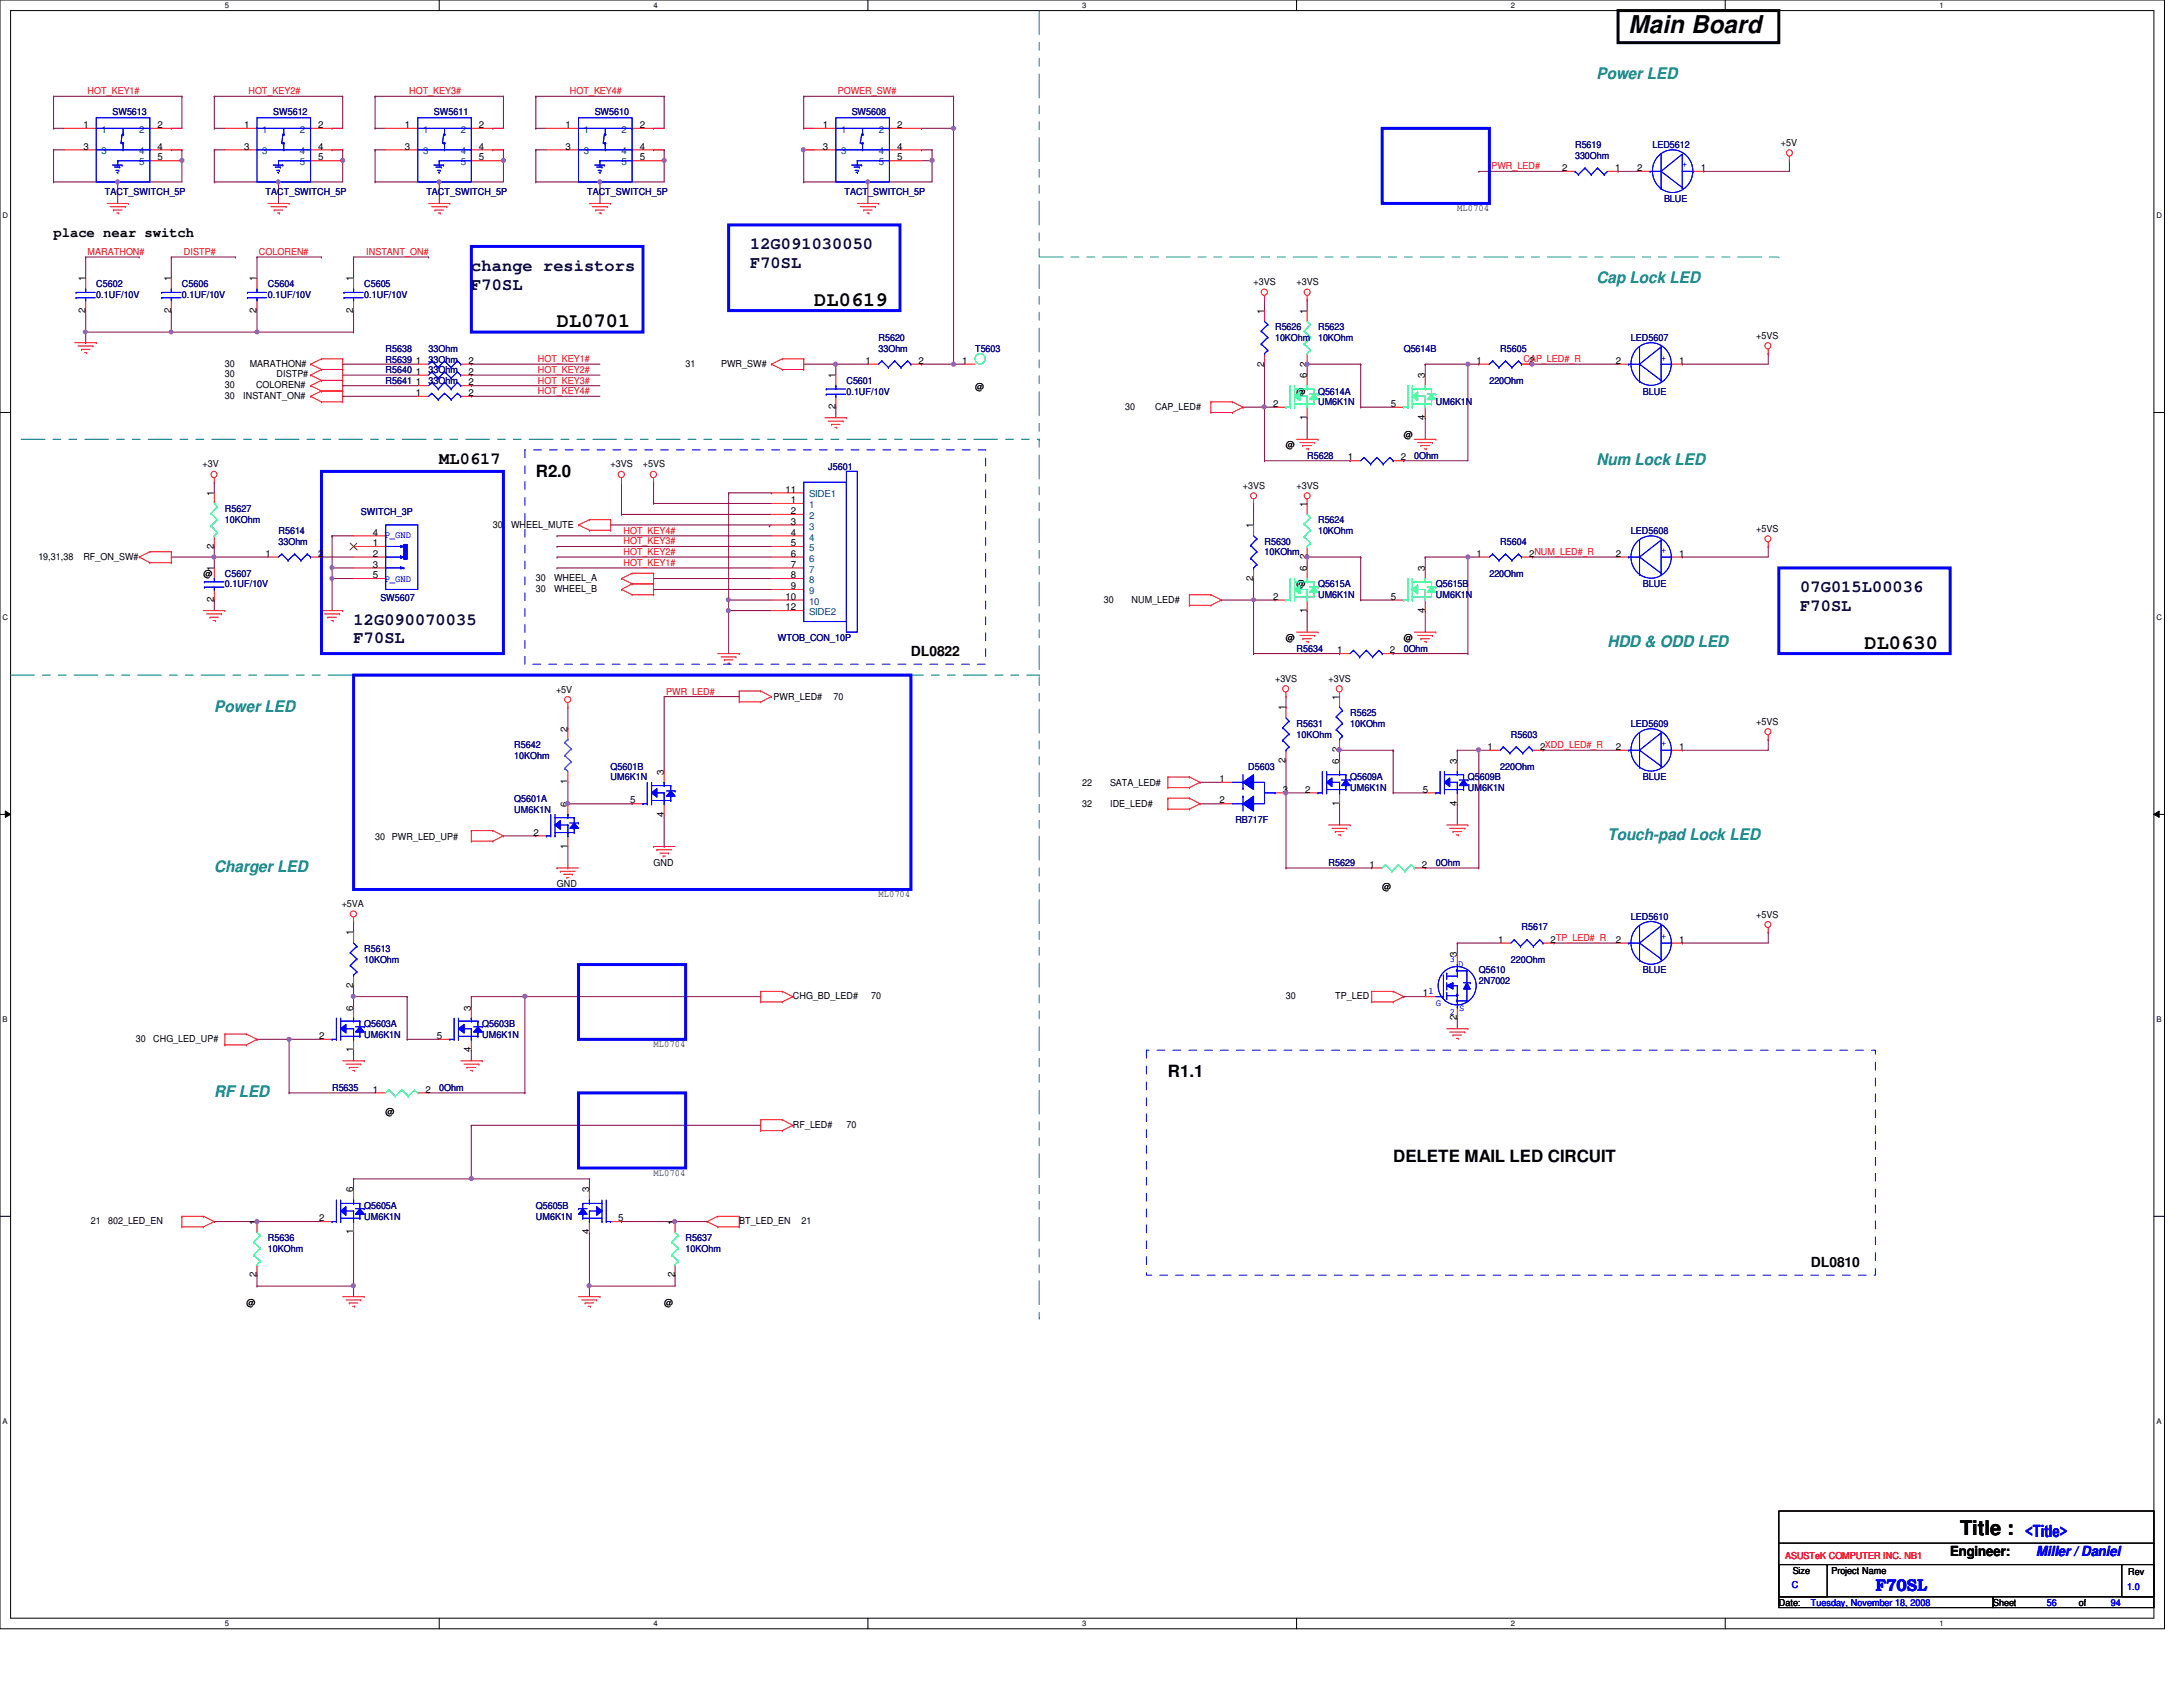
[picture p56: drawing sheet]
<svg xmlns="http://www.w3.org/2000/svg" width="279mm" height="216mm" viewBox="0 0 279 216" stroke-linecap="round" stroke-linejoin="round" font-family="sans-serif">
<defs><g id="words">
<text font-size="3.1" x="208.4" y="4.2">Main Board</text>
<g font-size="2.6">
<text x="71.3" y="41.9">DL0701</text>
<text x="104.2" y="39.1">DL0619</text>
<text x="238.6" y="83">DL0630</text>
<text x="250.9" y="196.5">Title :</text>
</g>
<g font-size="2.2" fill="#000040">
<text x="60.3" y="34.7">change resistors</text>
<text x="96" y="31.9">12G091030050</text>
<text x="96" y="34.3">F70SL</text>
<text x="60.3" y="37.1">F70SL</text>
<text x="230.4" y="75.8">07G015L00036</text>
<text x="45.3" y="79.9">12G090070035</text>
<text x="45.3" y="82.3">F70SL</text>
<text x="230.4" y="78.2">F70SL</text>
</g>
<g font-size="2.2">
<text x="56.2" y="59.4">ML0617</text>
<text x="68.6" y="61">R2.0</text>
<text x="149.5" y="137.8">R1.1</text>
<text x="178.3" y="148.8">DELETE MAIL LED CIRCUIT</text>
</g>
<g font-size="2.2" fill="#00f">
<text x="259.2" y="196.8">&lt;Title&gt;</text>
<text x="240" y="203.6">F70SL</text>
</g>
<g font-size="2" fill="#008080">
<text x="204.3" y="10.1">Power LED</text>
<text x="204.3" y="36.2">Cap Lock LED</text>
<text x="204.3" y="59.5">Num Lock LED</text>
<text x="205.7" y="82.8">HDD &amp; ODD LED</text>
<text x="27.4" y="91.1">Power LED</text>
<text x="205.7" y="107.5">Touch-pad Lock LED</text>
<text x="27.4" y="111.6">Charger LED</text>
<text x="27.4" y="140.4">RF LED</text>
</g>
<g font-size="1.8">
<text x="6.9" y="30.3">place near switch</text>
<text x="116.6" y="83.9">DL0822</text>
<text x="231.8" y="162.1">DL0810</text>
<text x="249.6" y="199.1">Engineer:</text>
</g>
<text font-size="1.8" fill="#00f" x="260.6" y="199.1">Miller / Daniel</text>
<g font-size="1.2">
<text x="10.7" y="16.4">1</text>
<text x="20.2" y="16.4">2</text>
<text x="31.2" y="16.4">1</text>
<text x="40.7" y="16.4">2</text>
<text x="51.8" y="16.4">1</text>
<text x="61.3" y="16.4">2</text>
<text x="72.4" y="16.4">1</text>
<text x="81.9" y="16.4">2</text>
<text x="105.3" y="16.4">1</text>
<text x="114.8" y="16.4">2</text>
<text x="10.7" y="19.1">3</text>
<text x="20.2" y="20.5">5</text>
<text x="20.2" y="19.1">4</text>
<text x="31.2" y="19.1">3</text>
<text x="40.7" y="20.5">5</text>
<text x="40.7" y="19.1">4</text>
<text x="51.8" y="19.1">3</text>
<text x="61.3" y="20.5">5</text>
<text x="61.3" y="19.1">4</text>
<text x="72.4" y="19.1">3</text>
<text x="81.9" y="20.5">5</text>
<text x="81.9" y="19.1">4</text>
<text x="105.3" y="19.1">3</text>
<text x="114.8" y="20.5">5</text>
<text x="114.8" y="19.1">4</text>
<text x="199.9" y="21.9">2</text>
<text x="206.7" y="21.9">1</text>
<text x="209.5" y="21.9">2</text>
<text x="217.7" y="21.9">1</text>
<text x="227.9" y="18.7">+5V</text>
<text x="186.5" y="27.1">ML0704</text>
<text x="10.9" y="40" transform="rotate(-90 10.9 40)">2</text>
<text x="10.9" y="36" transform="rotate(-90 10.9 36)">1</text>
<text x="21.9" y="40" transform="rotate(-90 21.9 40)">2</text>
<text x="21.9" y="36" transform="rotate(-90 21.9 36)">1</text>
<text x="32.9" y="40" transform="rotate(-90 32.9 40)">2</text>
<text x="32.9" y="36" transform="rotate(-90 32.9 36)">1</text>
<text x="45.2" y="40" transform="rotate(-90 45.2 40)">2</text>
<text x="45.2" y="36" transform="rotate(-90 45.2 36)">1</text>
<text x="160.4" y="36.5">+3VS</text>
<text x="161.8" y="40.2" transform="rotate(-90 161.8 40.2)">1</text>
<text x="165.9" y="36.5">+3VS</text>
<text x="167.3" y="40.2" transform="rotate(-90 167.3 40.2)">1</text>
<text x="28.8" y="46.9">30</text>
<text x="32" y="46.9">MARATHON#</text>
<text x="53.2" y="48">1</text>
<text x="53.2" y="46.6">1</text>
<text x="59.9" y="48">2</text>
<text x="59.9" y="46.6">2</text>
<text x="87.8" y="46.9">31</text>
<text x="92.3" y="46.9">PWR_SW#</text>
<text x="110.8" y="46.6">1</text>
<text x="117.6" y="46.6">2</text>
<text x="123.1" y="46.6">1</text>
<text x="161.8" y="46.9" transform="rotate(-90 161.8 46.9)">2</text>
<text x="167.3" y="46.9" transform="rotate(-90 167.3 46.9)">2</text>
<text x="189" y="46.6">1</text>
<text x="195.7" y="46.6">2</text>
<text x="206.8" y="46.6">2</text>
<text x="214.9" y="46.6">1</text>
<text x="224.8" y="43.4">+5VS</text>
<text x="28.8" y="51.1">30</text>
<text x="28.8" y="49.7">30</text>
<text x="28.8" y="48.3">30</text>
<text x="31.1" y="51.1">INSTANT_ON#</text>
<text x="32.8" y="49.7">COLOREN#</text>
<text x="35.4" y="48.3">DISTP#</text>
<text x="53.2" y="49.3">1</text>
<text x="53.2" y="50.7">1</text>
<text x="59.9" y="49.3">2</text>
<text x="59.9" y="50.7">2</text>
<text x="106.9" y="52.4" transform="rotate(-90 106.9 52.4)">2</text>
<text x="106.9" y="48.4" transform="rotate(-90 106.9 48.4)">1</text>
<text x="124.8" y="50">@</text>
<text x="144" y="52.4">30</text>
<text x="147.8" y="52.4">CAP_LED#</text>
<text x="162.9" y="52.1">2</text>
<text x="165.9" y="50.5">@</text>
<text x="167.3" y="53.8" transform="rotate(-90 167.3 53.8)">1</text>
<text x="167.3" y="48.4" transform="rotate(-90 167.3 48.4)">6</text>
<text x="178" y="52.1">5</text>
<text x="182.4" y="53.8" transform="rotate(-90 182.4 53.8)">4</text>
<text x="182.4" y="48.4" transform="rotate(-90 182.4 48.4)">3</text>
<text x="25.9" y="59.8">+3V</text>
<text x="78.1" y="59.8">+3VS</text>
<text x="82.3" y="59.8">+5VS</text>
<text x="164.6" y="57.4">@</text>
<text x="172.5" y="58.9">1</text>
<text x="179.3" y="58.9">2</text>
<text x="179.7" y="56">@</text>
<text x="27.4" y="63.5" transform="rotate(-90 27.4 63.5)">1</text>
<text x="100.5" y="63">11</text>
<text x="101.2" y="64.4">1</text>
<text x="101.2" y="65.8">2</text>
<text x="159.1" y="62.6">+3VS</text>
<text x="165.9" y="62.6">+3VS</text>
<text x="167.3" y="64.9" transform="rotate(-90 167.3 64.9)">1</text>
<text x="4.9" y="71.6">19,31,38</text>
<text x="10.7" y="71.6">RF_ON_SW#</text>
<text x="27.4" y="70.2" transform="rotate(-90 27.4 70.2)">2</text>
<text x="34" y="71.2">1</text>
<text x="40.7" y="71.2">2</text>
<text x="47.7" y="69.9">1</text>
<text x="47.7" y="71.2">2</text>
<text x="47.7" y="68.5">4</text>
<text x="63.1" y="67.5">30</text>
<text x="65.4" y="67.5">WHEEL_MUTE</text>
<text x="101.2" y="67.1">3</text>
<text x="101.2" y="68.5">4</text>
<text x="101.2" y="69.9">5</text>
<text x="101.2" y="71.2">6</text>
<text x="160.4" y="67.6" transform="rotate(-90 160.4 67.6)">1</text>
<text x="167.3" y="71.6" transform="rotate(-90 167.3 71.6)">2</text>
<text x="189" y="71.2">1</text>
<text x="195.7" y="71.2">2NUM_LED#_R</text>
<text x="206.8" y="71.2">2</text>
<text x="214.9" y="71.2">1</text>
<text x="224.8" y="68.1">+5VS</text>
<text x="26" y="73.8">@</text>
<text x="27.4" y="77.1" transform="rotate(-90 27.4 77.1)">2</text>
<text x="27.4" y="73.1" transform="rotate(-90 27.4 73.1)">1</text>
<text x="47.7" y="72.6">3</text>
<text x="47.7" y="74">5</text>
<text x="68.6" y="74.4">30</text>
<text x="68.6" y="75.7">30</text>
<text x="70.9" y="74.4">WHEEL_A</text>
<text x="70.9" y="75.7">WHEEL_B</text>
<text x="100.5" y="76.8">10</text>
<text x="101.2" y="72.6">7</text>
<text x="101.2" y="74">8</text>
<text x="101.2" y="75.4">9</text>
<text x="141.3" y="77.1">30</text>
<text x="144.8" y="77.1">NUM_LED#</text>
<text x="160.4" y="74.3" transform="rotate(-90 160.4 74.3)">2</text>
<text x="162.9" y="76.8">2</text>
<text x="165.9" y="75.2">@</text>
<text x="167.3" y="73.1" transform="rotate(-90 167.3 73.1)">6</text>
<text x="178" y="76.8">5</text>
<text x="182.4" y="73.1" transform="rotate(-90 182.4 73.1)">3</text>
<text x="100.5" y="78.1">12</text>
<text x="164.6" y="82">@</text>
<text x="167.3" y="78.4" transform="rotate(-90 167.3 78.4)">1</text>
<text x="171.2" y="83.6">1</text>
<text x="177.9" y="83.6">2</text>
<text x="179.7" y="82">@</text>
<text x="182.4" y="78.4" transform="rotate(-90 182.4 78.4)">4</text>
<text x="71.2" y="88.6">+5V</text>
<text x="99" y="89.6">PWR_LED#</text>
<text x="106.7" y="89.6">70</text>
<text x="163.2" y="87.2">+3VS</text>
<text x="170.1" y="87.2">+3VS</text>
<text x="171.4" y="89.5" transform="rotate(-90 171.4 89.5)">1</text>
<text x="72.6" y="93.6" transform="rotate(-90 72.6 93.6)">2</text>
<text x="164.5" y="90.9" transform="rotate(-90 164.5 90.9)">1</text>
<text x="190.4" y="96">1</text>
<text x="197.1" y="96">2XDD_LED#_R</text>
<text x="206.8" y="96">2</text>
<text x="214.9" y="96">1</text>
<text x="224.8" y="92.8">+5VS</text>
<text x="72.6" y="100.4" transform="rotate(-90 72.6 100.4)">1</text>
<text x="85" y="99.1" transform="rotate(-90 85 99.1)">3</text>
<text x="138.5" y="100.6">22</text>
<text x="142.1" y="100.6">SATA_LED#</text>
<text x="156.1" y="100.1">1</text>
<text x="164.2" y="101.4">3</text>
<text x="164.5" y="97.7" transform="rotate(-90 164.5 97.7)">2</text>
<text x="167" y="101.4">2</text>
<text x="171.4" y="97.7" transform="rotate(-90 171.4 97.7)">6</text>
<text x="171.4" y="96.3" transform="rotate(-90 171.4 96.3)">2</text>
<text x="182.1" y="101.4">5</text>
<text x="186.5" y="97.7" transform="rotate(-90 186.5 97.7)">3</text>
<text x="48" y="107.4">30</text>
<text x="50.2" y="107.4">PWR_LED_UP#</text>
<text x="68.3" y="106.9">2</text>
<text x="72.6" y="103.3" transform="rotate(-90 72.6 103.3)">6</text>
<text x="80.6" y="102.8">5</text>
<text x="85" y="104.5" transform="rotate(-90 85 104.5)">4</text>
<text x="138.5" y="103.3">32</text>
<text x="142.1" y="103.3">IDE_LED#</text>
<text x="156.1" y="102.8">2</text>
<text x="171.4" y="103.1" transform="rotate(-90 171.4 103.1)">1</text>
<text x="186.5" y="103.1" transform="rotate(-90 186.5 103.1)">4</text>
<text x="71.3" y="113.6">GND</text>
<text x="72.6" y="108.6" transform="rotate(-90 72.6 108.6)">1</text>
<text x="83.7" y="110.9">GND</text>
<text x="175.3" y="111">1</text>
<text x="176.9" y="113.9">@</text>
<text x="182" y="111">2</text>
<text x="43.7" y="116.1">+5VA</text>
<text x="45.2" y="119.7" transform="rotate(-90 45.2 119.7)">1</text>
<text x="112.4" y="114.9">ML0704</text>
<text x="224.8" y="117.4">+5VS</text>
<text x="186.5" y="122.5" transform="rotate(-90 186.5 122.5)">3</text>
<text x="191.7" y="120.6">1</text>
<text x="198.5" y="120.6">2TP_LED#_R</text>
<text x="206.8" y="120.6">2</text>
<text x="214.9" y="120.6">1</text>
<text x="45.2" y="129.3" transform="rotate(-90 45.2 129.3)">6</text>
<text x="45.2" y="126.4" transform="rotate(-90 45.2 126.4)">2</text>
<text x="60.3" y="129.3" transform="rotate(-90 60.3 129.3)">3</text>
<text x="101.5" y="127.8">CHG_BD_LED#</text>
<text x="111.5" y="127.8">70</text>
<text x="164.6" y="127.8">30</text>
<text x="170.9" y="127.8">TP_LED</text>
<text x="182.1" y="127.5">1</text>
<text x="186.5" y="130.6" transform="rotate(-90 186.5 130.6)">2</text>
<text x="17.4" y="133.3">30</text>
<text x="19.6" y="133.3">CHG_LED_UP#</text>
<text x="40.9" y="133">2</text>
<text x="45.2" y="134.7" transform="rotate(-90 45.2 134.7)">1</text>
<text x="55.9" y="133">5</text>
<text x="60.3" y="134.7" transform="rotate(-90 60.3 134.7)">4</text>
<text x="83.7" y="134">ML0704</text>
<text x="47.7" y="139.8">1</text>
<text x="49.4" y="142.7">@</text>
<text x="54.4" y="139.8">2</text>
<text x="101.5" y="144.3">RF_LED#</text>
<text x="108.3" y="144.3">70</text>
<text x="45.2" y="152.6" transform="rotate(-90 45.2 152.6)">6</text>
<text x="75.4" y="152.6" transform="rotate(-90 75.4 152.6)">3</text>
<text x="83.7" y="150.5">ML0704</text>
<text x="11.6" y="156.7">21</text>
<text x="13.8" y="156.7">802_LED_EN</text>
<text x="32.9" y="156.8" transform="rotate(-90 32.9 156.8)">1</text>
<text x="40.9" y="156.3">2</text>
<text x="45.2" y="158" transform="rotate(-90 45.2 158)">1</text>
<text x="75.4" y="158" transform="rotate(-90 75.4 158)">4</text>
<text x="79.1" y="156.3">5</text>
<text x="86.4" y="156.8" transform="rotate(-90 86.4 156.8)">1</text>
<text x="94.6" y="156.7">BT_LED_EN</text>
<text x="102.6" y="156.7">21</text>
<text x="31.5" y="167.1">@</text>
<text x="32.9" y="163.5" transform="rotate(-90 32.9 163.5)">2</text>
<text x="85" y="167.1">@</text>
<text x="86.4" y="163.5" transform="rotate(-90 86.4 163.5)">2</text>
<text x="229.4" y="201.4">Size</text>
<text x="234.4" y="201.4">Project Name</text>
<text x="272.4" y="201.5">Rev</text>
<text x="227.7" y="205.5">Date:</text>
<text x="255.1" y="205.5">Sheet</text>
<text x="266.1" y="205.5">of</text>
</g>
<g font-size="1.2" fill="#f00">
<text x="11.2" y="12.1">HOT_KEY1#</text>
<text x="31.8" y="12.1">HOT_KEY2#</text>
<text x="52.4" y="12.1">HOT_KEY3#</text>
<text x="72.9" y="12.1">HOT_KEY4#</text>
<text x="107.2" y="12.1">POWER_SW#</text>
<text x="190.9" y="21.7">PWR_LED#</text>
<text x="11.2" y="32.6">MARATHON#</text>
<text x="23.5" y="32.6">DISTP#</text>
<text x="33.1" y="32.6">COLOREN#</text>
<text x="46.9" y="32.6">INSTANT_ON#</text>
<text x="68.8" y="47.8">HOT_KEY2#</text>
<text x="68.8" y="46.4">HOT_KEY1#</text>
<text x="195" y="46.4">CAP_LED#_R</text>
<text x="68.8" y="49.1">HOT_KEY3#</text>
<text x="68.8" y="50.5">HOT_KEY4#</text>
<text x="79.8" y="68.3">HOT_KEY4#</text>
<text x="79.8" y="71">HOT_KEY2#</text>
<text x="79.8" y="69.7">HOT_KEY3#</text>
<text x="79.8" y="72.4">HOT_KEY1#</text>
<text x="85.3" y="88.9">PWR_LED#</text>
<text x="228.5" y="199.5">ASUSTeK COMPUTER INC. NB1</text>
</g>
<g font-size="1.2" fill="#004080">
<text x="13" y="17">1</text>
<text x="17.8" y="17">2</text>
<text x="33.6" y="17">1</text>
<text x="38.4" y="17">2</text>
<text x="54.1" y="17">1</text>
<text x="59" y="17">2</text>
<text x="74.7" y="17">1</text>
<text x="79.5" y="17">2</text>
<text x="107.7" y="17">1</text>
<text x="112.5" y="17">2</text>
<text x="13" y="19.8">3</text>
<text x="17.8" y="21.2">5</text>
<text x="17.8" y="19.8">4</text>
<text x="33.6" y="19.8">3</text>
<text x="38.4" y="21.2">5</text>
<text x="38.4" y="19.8">4</text>
<text x="54.1" y="19.8">3</text>
<text x="59" y="21.2">5</text>
<text x="59" y="19.8">4</text>
<text x="74.7" y="19.8">3</text>
<text x="79.5" y="21.2">5</text>
<text x="79.5" y="19.8">4</text>
<text x="107.7" y="19.8">3</text>
<text x="112.5" y="21.2">5</text>
<text x="112.5" y="19.8">4</text>
<text x="103.5" y="65">1</text>
<text x="103.5" y="63.7">SIDE1</text>
<text x="103.5" y="66.4">2</text>
<text x="103.5" y="67.8">3</text>
<text x="103.5" y="69.2">4</text>
<text x="103.5" y="70.5">5</text>
<text x="103.5" y="71.9">6</text>
<text x="103.5" y="73.3">7</text>
<text x="103.5" y="74.6">8</text>
<text x="103.5" y="76">9</text>
<text x="103.5" y="77.4">10</text>
<text x="103.5" y="78.7">SIDE2</text>
</g>
<g font-size="1.2" fill="#000080">
<text x="14.4" y="14.7">SW5613</text>
<text x="35" y="14.7">SW5612</text>
<text x="55.5" y="14.7">SW5611</text>
<text x="76.1" y="14.7">SW5610</text>
<text x="109" y="14.7">SW5608</text>
<text x="201.6" y="19">R5619</text>
<text x="201.6" y="20.3">330Ohm</text>
<text x="211.5" y="19">LED5612</text>
<text x="13.4" y="25">TACT_SWITCH_5P</text>
<text x="34" y="25">TACT_SWITCH_5P</text>
<text x="54.6" y="25">TACT_SWITCH_5P</text>
<text x="75.1" y="25">TACT_SWITCH_5P</text>
<text x="108.1" y="25">TACT_SWITCH_5P</text>
<text x="213" y="25.8">BLUE</text>
<text x="12.3" y="36.8">C5602</text>
<text x="12.3" y="38.1">0.1UF/10V</text>
<text x="23.3" y="36.8">C5606</text>
<text x="23.3" y="38.1">0.1UF/10V</text>
<text x="34.3" y="36.8">C5604</text>
<text x="34.3" y="38.1">0.1UF/10V</text>
<text x="46.6" y="36.8">C5605</text>
<text x="46.6" y="38.1">0.1UF/10V</text>
<text x="49.4" y="46.4">R5639</text>
<text x="49.4" y="45">R5638</text>
<text x="49.4" y="47.8">R5640</text>
<text x="54.9" y="46.4">33Ohm</text>
<text x="54.9" y="45">33Ohm</text>
<text x="54.9" y="47.8">33Ohm</text>
<text x="112.4" y="43.6">R5620</text>
<text x="112.4" y="45">33Ohm</text>
<text x="124.8" y="45">T5603</text>
<text x="163.2" y="42.3">R5626</text>
<text x="163.2" y="43.6">10KOhm</text>
<text x="168.7" y="42.3">R5623</text>
<text x="168.7" y="43.6">10KOhm</text>
<text x="179.7" y="45">Q5614B</text>
<text x="192" y="45">R5605</text>
<text x="208.7" y="43.6">LED5607</text>
<text x="49.4" y="49.1">R5641</text>
<text x="54.9" y="49.1">33Ohm</text>
<text x="108.3" y="49.1">C5601</text>
<text x="108.3" y="50.5">0.1UF/10V</text>
<text x="168.7" y="50.5">Q5614A</text>
<text x="168.7" y="51.9">UM6K1N</text>
<text x="183.8" y="51.9">UM6K1N</text>
<text x="190.6" y="49.1">220Ohm</text>
<text x="210.3" y="50.5">BLUE</text>
<text x="167.3" y="58.7">R5628</text>
<text x="181" y="58.7">0Ohm</text>
<text x="28.8" y="65.6">R5627</text>
<text x="46.2" y="65.9">SWITCH_3P</text>
<text x="106" y="60.1">J5601</text>
<text x="28.8" y="67">10KOhm</text>
<text x="35.6" y="68.3">R5614</text>
<text x="35.6" y="69.7">33Ohm</text>
<text x="161.8" y="69.7">R5630</text>
<text x="161.8" y="71.1">10KOhm</text>
<text x="168.7" y="67">R5624</text>
<text x="168.7" y="68.3">10KOhm</text>
<text x="192" y="69.7">R5604</text>
<text x="208.7" y="68.3">LED5608</text>
<text x="28.8" y="73.8">C5607</text>
<text x="28.8" y="75.2">0.1UF/10V</text>
<text x="48.7" y="77">SW5607</text>
<text x="168.7" y="75.2">Q5615A</text>
<text x="168.7" y="76.6">UM6K1N</text>
<text x="183.8" y="75.2">Q5615B</text>
<text x="183.8" y="76.6">UM6K1N</text>
<text x="190.6" y="73.8">220Ohm</text>
<text x="210.3" y="75.2">BLUE</text>
<text x="99.6" y="82">WTOB_CON_10P</text>
<text x="165.9" y="83.4">R5634</text>
<text x="179.7" y="83.4">0Ohm</text>
<text x="65.8" y="95.8">R5642</text>
<text x="165.9" y="93">R5631</text>
<text x="165.9" y="94.4">10KOhm</text>
<text x="172.8" y="91.7">R5625</text>
<text x="172.8" y="93">10KOhm</text>
<text x="193.4" y="94.4">R5603</text>
<text x="208.7" y="93">LED5609</text>
<text x="65.8" y="97.2">10KOhm</text>
<text x="78.1" y="98.5">Q5601B</text>
<text x="78.1" y="99.9">UM6K1N</text>
<text x="159.8" y="98.5">D5603</text>
<text x="172.8" y="99.9">Q5609A</text>
<text x="172.8" y="101.3">UM6K1N</text>
<text x="187.9" y="99.9">Q5609B</text>
<text x="187.9" y="101.3">UM6K1N</text>
<text x="192" y="98.5">220Ohm</text>
<text x="210.3" y="99.9">BLUE</text>
<text x="65.8" y="102.6">Q5601A</text>
<text x="65.8" y="104">UM6K1N</text>
<text x="158.1" y="105.4">RB717F</text>
<text x="170.1" y="110.9">R5629</text>
<text x="183.8" y="110.9">0Ohm</text>
<text x="194.7" y="119.1">R5617</text>
<text x="208.7" y="117.7">LED5610</text>
<text x="46.6" y="121.8">R5613</text>
<text x="46.6" y="123.2">10KOhm</text>
<text x="189.3" y="124.6">Q5610</text>
<text x="189.3" y="125.9">2N7002</text>
<text x="193.4" y="123.2">220Ohm</text>
<text x="210.3" y="124.6">BLUE</text>
<text x="46.6" y="131.4">Q5603A</text>
<text x="61.7" y="131.4">Q5603B</text>
<text x="46.6" y="132.8">UM6K1N</text>
<text x="61.7" y="132.8">UM6K1N</text>
<text x="42.5" y="139.7">R5635</text>
<text x="56.2" y="139.7">0Ohm</text>
<text x="46.6" y="154.7">Q5605A</text>
<text x="68.6" y="154.7">Q5605B</text>
<text x="34.3" y="158.9">R5636</text>
<text x="34.3" y="160.2">10KOhm</text>
<text x="46.6" y="156.1">UM6K1N</text>
<text x="68.6" y="156.1">UM6K1N</text>
<text x="87.8" y="158.9">R5637</text>
<text x="87.8" y="160.2">10KOhm</text>
</g>
<g font-size="1.2" fill="#00f">
<text x="215.3" y="21.4">+</text>
<text x="212.6" y="46.1">+</text>
<text x="49.2" y="68.9">P_GND</text>
<text x="212.6" y="70.8">+</text>
<text x="49.2" y="74.5">P_GND</text>
<text x="212.6" y="95.5">+</text>
<text x="185.5" y="123.1">3</text>
<text x="186.6" y="123.7">D</text>
<text x="212.6" y="120.2">+</text>
<text x="182.8" y="127.2">1</text>
<text x="183.8" y="128.7">G</text>
<text x="185.5" y="129.9">2</text>
<text x="186.8" y="129.4">S</text>
<text x="229.3" y="203.3">C</text>
<text x="272.2" y="203.5">1.0</text>
<text x="231.8" y="205.5">Tuesday, November 18, 2008</text>
<text x="262" y="205.5">56</text>
<text x="270.2" y="205.5">94</text>
</g>
<g font-size="1">
<text x="28.8" y="1">5</text>
<text x="83.7" y="1">4</text>
<text x="138.5" y="1">3</text>
<text x="193.4" y="1">2</text>
<text x="248.2" y="1">1</text>
<text x=".3" y="27.9">D</text>
<text x="276" y="27.9">D</text>
<text x=".3" y="79.4">C</text>
<text x="276" y="79.4">C</text>
<text x=".3" y="130.8">B</text>
<text x="276" y="130.8">B</text>
<text x=".3" y="182.2">A</text>
<text x="276" y="182.2">A</text>
<text x="28.8" y="208.1">5</text>
<text x="83.7" y="208.1">4</text>
<text x="138.5" y="208.1">3</text>
<text x="193.4" y="208.1">2</text>
<text x="248.2" y="208.1">1</text>
</g>
</g></defs>
<path d="M0 0h277v208.4h-277zM1.4 1.4h274.3v205.7h-274.3z" fill="none" stroke="#000" stroke-width=".13"/>
<g fill="#fff">
<path d="M28.8 .1h.5v1.1h-.5z"/>
<path d="M28.8 207.2h.5v1.1h-.5z"/>
</g>
<path d="M56.2 0v1.4M56.2 207.1v1.3" fill="none" stroke="#000" stroke-width=".13"/>
<g fill="#fff">
<path d="M83.7 .1h.5v1.1h-.5z"/>
<path d="M83.7 207.2h.5v1.1h-.5z"/>
</g>
<path d="M111.1 0v1.4M111.1 207.1v1.3" fill="none" stroke="#000" stroke-width=".13"/>
<g fill="#fff">
<path d="M138.5 .1h.6v1.1h-.6z"/>
<path d="M138.5 207.2h.6v1.1h-.6z"/>
</g>
<path d="M165.9 0v1.4M165.9 207.1v1.3" fill="none" stroke="#000" stroke-width=".13"/>
<g fill="#fff">
<path d="M193.4 .1h.5v1.1h-.5z"/>
<path d="M193.4 207.2h.5v1.1h-.5z"/>
</g>
<path d="M220.8 0v1.4M220.8 207.1v1.3" fill="none" stroke="#000" stroke-width=".13"/>
<g fill="#fff">
<path d="M248.2 .1h.6v1.1h-.6z"/>
<path d="M248.2 207.2h.6v1.1h-.6z"/>
<path d="M.3 27.1h.8v1.1h-.8z"/>
<path d="M276 27.1h.7v1.1h-.7z"/>
<path d="M.3 78.5h.8v1.1h-.8z"/>
<path d="M276 78.5h.7v1.1h-.7z"/>
</g>
<path d="M0 52.8h1.4M275.7 52.8h1.3" fill="none" stroke="#000" stroke-width=".13"/>
<g fill="#fff">
<path d="M.3 129.9h.7v1.1h-.7z"/>
<path d="M276 129.9h.6v1.1h-.6z"/>
</g>
<path d="M0 104.2h1.4M.7 103.8l.7 .4-.7 .4zM275.7 104.2l.7-.4v.8zM275.7 104.2h1.3" fill="none" stroke="#000" stroke-width=".13"/>
<path d="M.7 103.8l.7 .4-.7 .4zM275.7 104.2l.7-.4v.8z" fill="#000"/>
<g fill="#fff">
<path d="M.3 181.4h.7v1.1h-.7z"/>
<path d="M276 181.4h.6v1.1h-.6z"/>
</g>
<path d="M0 155.7h1.4M275.7 155.7h1.3" fill="none" stroke="#000" stroke-width=".13"/>
<path d="M43.9 49.4h.1M43.9 46.6h.1M43.9 48h.1M43.9 49.4h9.6M43.9 46.6h9.6M43.9 48h9.6M107 52.1h.1M107 46.6h.1M107 46.6v1.4M107 52.1v1.4" fill="none" stroke="#800040" stroke-width=".13"/>
<circle cx="106.9" cy="46.6" r=".26" fill="#f0f"/>
<circle cx="106.9" cy="46.6" r=".26" fill="none" stroke="#f0f" stroke-width=".13"/>
<g fill="none" stroke="#800040" stroke-width=".13">
<path d="M6.9 16.4h.1M6.9 12.3h.1M6.9 19.2h.1M6.9 16.4h1.3M6.9 12.3v4.1M6.9 19.2v4.1M6.9 12.3h16.4M6.9 19.2h1.3M21.9 16.4h.1M23.3 12.3h.1M23.3 12.3v4.1h-1.4M15.1 23.3h.1"/>
<path d="M15.1 23.3h8.2M60.3 49.4h.1M60.3 48h.1M60.3 46.6h.1M60.3 50.7h.1M60.3 46.6h16.5M60.3 49.4h16.5M60.3 48h16.5M60.3 50.7h16.5M102.9 46.6h8.2M107 46.6h.1"/>
</g>
<path d="M14.9 23.1l.1-.1 .2 .1v.4h-.2h-.1z" fill-rule="evenodd" fill="#f0f"/>
<path d="M14.9 23.1l.1-.1 .2 .1v.4h-.2h-.1z" fill="none" stroke="#f0f" stroke-width=".13"/>
<path d="M23.3 20.6h.1M23.3 20.6v2.7" fill="none" stroke="#800040" stroke-width=".13"/>
<circle cx="23.3" cy="20.5" r=".26" fill="#f0f"/>
<circle cx="23.3" cy="20.5" r=".26" fill="none" stroke="#f0f" stroke-width=".13"/>
<g fill="none" stroke="#800040" stroke-width=".13">
<path d="M21.9 19.2h.1M21.9 19.2h1.4M27.4 19.2h.1M27.4 16.4h.1M27.4 12.3h.1M27.4 19.2h1.4M27.4 16.4h1.4M27.4 12.3v4.1M27.4 19.2v4.1M6.9 23.3h.1M6.9 23.3h8.2M15.1 23.3h.1"/>
<path d="M15.1 23.3v2.7M35.6 23.3h.1M35.6 23.3h8.3M35.6 23.3v2.7"/>
</g>
<path d="M35.4 23.1l.2-.1 .2 .1v.4h-.2h-.2z" fill-rule="evenodd" fill="#f0f"/>
<path d="M35.4 23.1l.2-.1 .2 .1v.4h-.2h-.2z" fill="none" stroke="#f0f" stroke-width=".13"/>
<path d="M27.4 12.3h.1M27.4 12.3h16.5M43.9 20.6h.1M43.9 20.6v2.7" fill="none" stroke="#800040" stroke-width=".13"/>
<circle cx="43.9" cy="20.5" r=".26" fill="#f0f"/>
<circle cx="43.9" cy="20.5" r=".26" fill="none" stroke="#f0f" stroke-width=".13"/>
<g fill="none" stroke="#800040" stroke-width=".13">
<path d="M42.5 19.2h.1M42.5 16.4h.1M42.5 19.2h1.4M43.9 12.3h.1M43.9 12.3v4.1h-1.4M48 19.2h.1M48 16.4h.1M48 12.3h.1M48 19.2h1.4M48 16.4h1.4M48 12.3v4.1M48 19.2v4.1"/>
<path d="M27.4 23.3h.1M27.4 23.3h8.2M56.2 23.3h.1M56.2 23.3h8.2M56.2 23.3v2.7"/>
</g>
<path d="M56 23.1l.2-.1 .2 .1v.4h-.2h-.2z" fill-rule="evenodd" fill="#f0f"/>
<path d="M56 23.1l.2-.1 .2 .1v.4h-.2h-.2z" fill="none" stroke="#f0f" stroke-width=".13"/>
<path d="M48 12.3h.1M48 12.3h16.4M64.4 20.6h.1M64.4 20.6v2.7" fill="none" stroke="#800040" stroke-width=".13"/>
<circle cx="64.4" cy="20.5" r=".26" fill="#f0f"/>
<circle cx="64.4" cy="20.5" r=".26" fill="none" stroke="#f0f" stroke-width=".13"/>
<g fill="none" stroke="#800040" stroke-width=".13">
<path d="M63.1 19.2h.1M63.1 16.4h.1M63.1 19.2h1.3M64.4 12.3h.1M64.4 12.3v4.1h-1.3M68.6 19.2h.1M68.6 16.4h.1M68.6 12.3h.1M68.6 19.2h1.3M68.6 16.4h1.3M68.6 12.3v4.1M68.6 19.2v4.1"/>
<path d="M48 23.3h.1M48 23.3h8.2M76.8 23.3h.1M76.8 23.3h8.2M76.8 23.3v2.7"/>
</g>
<path d="M76.6 23.1l.2-.1 .2 .1-.1 .4h-.1h-.2z" fill-rule="evenodd" fill="#f0f"/>
<path d="M76.6 23.1l.2-.1 .2 .1-.1 .4h-.1h-.2z" fill="none" stroke="#f0f" stroke-width=".13"/>
<path d="M68.6 12.3h.1M68.6 12.3h16.4M85 20.6h.1M85 20.6v2.7" fill="none" stroke="#800040" stroke-width=".13"/>
<circle cx="85" cy="20.5" r=".26" fill="#f0f"/>
<circle cx="85" cy="20.5" r=".26" fill="none" stroke="#f0f" stroke-width=".13"/>
<g fill="none" stroke="#800040" stroke-width=".13">
<path d="M83.7 19.2h.1M83.7 16.4h.1M83.7 19.2h1.3M85 12.3h.1M85 12.3v4.1h-1.3M102.9 19.2h.1M102.9 16.4h.1M102.9 19.2h1.3M102.9 16.4h1.3M102.9 19.2v4.1M68.6 23.3h.1M68.6 23.3h8.2"/>
<path d="M111.1 23.3h.1M111.1 23.3v2.7"/>
</g>
<circle cx="102.8" cy="19.2" r=".26" fill="#f0f"/>
<circle cx="102.8" cy="19.2" r=".26" fill="none" stroke="#f0f" stroke-width=".13"/>
<path d="M102.9 12.3h.1M102.9 12.3v4.1M111.1 23.3h.1M111.1 23.3h8.2" fill="none" stroke="#800040" stroke-width=".13"/>
<path d="M110.9 23.1l.1-.1 .3 .1-.1 .4h-.2h-.1z" fill-rule="evenodd" fill="#f0f"/>
<path d="M110.9 23.1l.1-.1 .3 .1-.1 .4h-.2h-.1z" fill="none" stroke="#f0f" stroke-width=".13"/>
<path d="M102.9 12.3h.1M102.9 12.3h19.1M117.9 19.2h.1M117.9 19.2h1.4M122 16.4h.1M122 16.4v30.2M119.3 20.6h.1M119.3 20.6v2.7" fill="none" stroke="#800040" stroke-width=".13"/>
<circle cx="122" cy="46.6" r=".26" fill="#f0f"/>
<circle cx="122" cy="46.6" r=".26" fill="none" stroke="#f0f" stroke-width=".13"/>
<circle cx="122" cy="16.4" r=".26" fill="#f0f"/>
<circle cx="122" cy="16.4" r=".26" fill="none" stroke="#f0f" stroke-width=".13"/>
<g fill="none" stroke="#800040" stroke-width=".13">
<path d="M117.9 16.4h.1M117.9 16.4h4.1M102.9 23.3h.1M102.9 23.3h8.2M196.1 46.6h.1M196.1 46.6h11M215.3 46.6h.1M226.3 45.3h.1M226.3 45.3v1.3h-11M196.1 71.3h.1M196.1 71.3h11M215.3 71.3h.1"/>
<path d="M226.3 69.9h.1M226.3 69.9v1.4h-11M189.3 96h.1M189.3 96h1.3M197.5 96h.1M197.5 96h9.6M215.3 96h.1M226.3 94.6h.1M226.3 94.6v1.4h-11"/>
</g>
<circle cx="196.1" cy="46.6" r=".26" fill="#f0f"/>
<circle cx="196.1" cy="46.6" r=".26" fill="none" stroke="#f0f" stroke-width=".13"/>
<path d="M226.3 119.3h.1M226.3 119.3v1.4h-11M198.9 120.7h.1M198.9 120.7h8.2M215.3 120.7h.1M32.9 156.3h.1M32.9 156.3h8.2M60.3 144h.1M60.3 144h37.1M45.3 164.6h.1M45.3 164.6v1.3" fill="none" stroke="#800040" stroke-width=".13"/>
<circle cx="32.9" cy="156.3" r=".26" fill="#f0f"/>
<circle cx="32.9" cy="156.3" r=".26" fill="none" stroke="#f0f" stroke-width=".13"/>
<g fill="none" stroke="#800040" stroke-width=".13">
<path d="M122 12.3h.1M122 12.3v4.1M117.9 46.6h.1M117.9 46.6h4.1M179.7 127.6h.1M179.7 127.6h2.7M186.5 120.7h.1M186.5 130.3h.1M186.5 120.7h5.5M186.5 120.7v1.3M186.5 130.3v1.4M45.3 150.9h.1"/>
<path d="M45.3 150.9v1.3M60.3 150.9h.1M60.3 150.9h15.1M75.4 150.9h.1M75.4 150.9v1.3"/>
</g>
<circle cx="60.3" cy="150.8" r=".26" fill="#f0f"/>
<circle cx="60.3" cy="150.8" r=".26" fill="none" stroke="#f0f" stroke-width=".13"/>
<path d="M75.4 164.6h.1M75.4 164.6v1.3" fill="none" stroke="#800040" stroke-width=".13"/>
<circle cx="75.4" cy="164.6" r=".26" fill="#f0f"/>
<circle cx="75.4" cy="164.6" r=".26" fill="none" stroke="#f0f" stroke-width=".13"/>
<path d="M86.4 156.3h.1M86.4 156.3h4.1" fill="none" stroke="#800040" stroke-width=".13"/>
<circle cx="86.4" cy="156.3" r=".26" fill="#f0f"/>
<circle cx="86.4" cy="156.3" r=".26" fill="none" stroke="#f0f" stroke-width=".13"/>
<path d="M189.3 21.9h.1M189.3 21.9h10.9M207.1 21.9h.1M207.1 21.9h2.7M218.1 21.9h.1M229 20.6h.1M229 20.6v1.3h-10.9M45.3 117.9h.1M45.3 117.9v1.4M45.3 127.6h.1M45.3 127.6v1.3" fill="none" stroke="#800040" stroke-width=".13"/>
<circle cx="45.2" cy="127.5" r=".26" fill="#f0f"/>
<circle cx="45.2" cy="127.5" r=".26" fill="none" stroke="#f0f" stroke-width=".13"/>
<g fill="none" stroke="#800040" stroke-width=".13">
<path d="M171.4 96h.1M171.4 96v1.4M164.6 101.5h.1M164.6 101.5h2.7M37 133h.1M37 133h4.1M45.3 134.4h.1M45.3 127.6h.1M45.3 126.2h.1M45.3 126.2v1.4M45.3 134.4v1.4M45.3 127.6h6.8"/>
<path d="M52.1 127.6h.1M52.1 133h.1M52.1 127.6v5.4M52.1 133h4.1M60.3 134.4h.1M60.3 134.4v1.4M67.2 127.6h.1M67.2 127.6h30.2"/>
</g>
<circle cx="171.4" cy="96" r=".26" fill="#f0f"/>
<circle cx="171.4" cy="96" r=".26" fill="none" stroke="#f0f" stroke-width=".13"/>
<g fill="none" stroke="#800040" stroke-width=".13">
<path d="M171.4 96h6.9M178.3 96h.1M178.3 96v5.5M186.5 96h.1M186.5 96v1.4M189.3 96v15.1M171.4 102.9h.1M171.4 102.9v2.7M178.3 101.5h.1M178.3 101.5h4.1M186.5 102.9h.1M186.5 102.9v2.7"/>
<path d="M189.3 111.1h.1"/>
</g>
<circle cx="189.2" cy="96" r=".26" fill="#f0f"/>
<circle cx="189.2" cy="96" r=".26" fill="none" stroke="#f0f" stroke-width=".13"/>
<path d="M186.5 96h.1M186.5 96h2.8M164.6 111.1h.1M164.6 101.5v9.6M182.4 111.1h.1M182.4 111.1h6.9" fill="none" stroke="#800040" stroke-width=".13"/>
<circle cx="164.5" cy="101.5" r=".26" fill="#f0f"/>
<circle cx="164.5" cy="101.5" r=".26" fill="none" stroke="#f0f" stroke-width=".13"/>
<path d="M11 39.8v2.7M11 42.5h.1M164.6 90.5h.1M164.6 89.2v1.3M164.6 97.4v4.1M164.6 101.5h.1M164.6 111.1h11M175.6 111.1h.1" fill="none" stroke="#800040" stroke-width=".13"/>
<circle cx="10.9" cy="42.5" r=".25" fill="#f0f"/>
<circle cx="10.9" cy="42.5" r=".25" fill="none" stroke="#f0f" stroke-width=".13"/>
<path d="M45.3 39.8v2.7M32.9 42.5h.1M32.9 42.5h12.4M45.3 42.5h.1" fill="none" stroke="#800040" stroke-width=".13"/>
<circle cx="32.9" cy="42.5" r=".25" fill="#f0f"/>
<circle cx="32.9" cy="42.5" r=".25" fill="none" stroke="#f0f" stroke-width=".13"/>
<path d="M21.9 39.8v2.7M32.9 39.8v2.7M11 43.9h.1M11 42.5h.1M11 42.5v1.4M11 42.5h21.9M21.9 42.5h.1M32.9 42.5h.1" fill="none" stroke="#800040" stroke-width=".13"/>
<path d="M21.7 42.3h.4v.2v.1l-.2 .1-.2-.1z" fill-rule="evenodd" fill="#f0f"/>
<path d="M21.7 42.3h.4v.2v.1l-.2 .1-.2-.1z" fill="none" stroke="#f0f" stroke-width=".13"/>
<g fill="none" stroke="#800040" stroke-width=".13">
<path d="M11 32.9h.1M11 32.9v2.7M11 32.9h6.8M17.8 32.9h.1M21.9 32.9h.1M21.9 32.9h8.2M21.9 32.9v2.7M30.1 32.9h.1M32.9 32.9h.1M32.9 32.9h8.2M32.9 32.9v2.7M41.1 32.9h.1"/>
<path d="M45.3 32.9h.1M45.3 32.9h9.6M45.3 32.9v2.7M54.9 32.9h.1M122 46.6h.1M122 46.6h1.4M167.3 46.6h.1M167.3 46.6v1.4M153.6 100.1h.1M153.6 102.9h.1M153.6 100.1h2.7M153.6 102.9h2.7"/>
</g>
<circle cx="167.3" cy="46.6" r=".26" fill="#f0f"/>
<circle cx="167.3" cy="46.6" r=".26" fill="none" stroke="#f0f" stroke-width=".13"/>
<path d="M161.8 59h.1M161.8 52.1v6.9M182.4 53.5h.1M182.4 53.5v2.7" fill="none" stroke="#800040" stroke-width=".13"/>
<circle cx="161.8" cy="52.1" r=".26" fill="#f0f"/>
<circle cx="161.8" cy="52.1" r=".26" fill="none" stroke="#f0f" stroke-width=".13"/>
<path d="M159.1 52.1h.1M159.1 52.1h2.7M161.8 59h11M167.3 46.6h6.9M172.8 59h.1M174.2 46.6h.1M179.7 59h.1M179.7 59h8.2M182.4 46.6h.1M182.4 46.6h5.5M182.4 46.6v1.4" fill="none" stroke="#800040" stroke-width=".13"/>
<circle cx="187.9" cy="46.6" r=".26" fill="#f0f"/>
<circle cx="187.9" cy="46.6" r=".26" fill="none" stroke="#f0f" stroke-width=".13"/>
<g fill="none" stroke="#800040" stroke-width=".13">
<path d="M161.8 39.8h.1M161.8 38.4v1.4M167.3 38.4h.1M167.3 38.4v1.4M161.8 52.1h.1M161.8 52.1h1.4M161.8 46.6v5.5M167.3 53.5h.1M167.3 53.5v2.7M174.2 46.6h.1M174.2 52.1h.1M174.2 52.1h4.1"/>
<path d="M174.2 46.6v5.5M187.9 46.6h.1M187.9 46.6v12.4M187.9 46.6h1.4M189.3 46.6h.1M156.3 76.8h4.1M160.4 64.4h.1M160.4 76.8h.1M160.4 64.4v2.8M178.3 83.7h.1M178.3 83.7h9.6"/>
</g>
<circle cx="160.4" cy="76.8" r=".25" fill="#f0f"/>
<circle cx="160.4" cy="76.8" r=".25" fill="none" stroke="#f0f" stroke-width=".13"/>
<path d="M160.4 76.8h.1M160.4 74v9.7M160.4 76.8h2.8M163.2 76.8h.1M167.3 71.3h.1M167.3 71.3v1.4M182.4 71.3h.1M182.4 71.3h5.5v12.4M160.4 83.7h.1M160.4 83.7h11M171.4 83.7h.1M187.9 83.7h.1" fill="none" stroke="#800040" stroke-width=".13"/>
<circle cx="167.3" cy="71.3" r=".26" fill="#f0f"/>
<circle cx="167.3" cy="71.3" r=".26" fill="none" stroke="#f0f" stroke-width=".13"/>
<g fill="none" stroke="#800040" stroke-width=".13">
<path d="M167.3 78.1h.1M167.3 71.3h6.9M167.3 78.1v2.8M174.2 71.3h.1M174.2 76.8h.1M174.2 71.3v5.5M174.2 76.8h4.1M182.4 78.1h.1M182.4 71.3h.1M182.4 71.3v1.4M182.4 78.1v2.8M187.9 71.3h.1"/>
<path d="M187.9 71.3h1.4"/>
</g>
<circle cx="187.9" cy="71.3" r=".26" fill="#f0f"/>
<circle cx="187.9" cy="71.3" r=".26" fill="none" stroke="#f0f" stroke-width=".13"/>
<path d="M37 139.9h.1M37 133h.1M37 139.9h11M37 133v6.9M60.3 128.9h.1M60.3 127.6v1.3" fill="none" stroke="#800040" stroke-width=".13"/>
<circle cx="37" cy="133" r=".26" fill="#f0f"/>
<circle cx="37" cy="133" r=".26" fill="none" stroke="#f0f" stroke-width=".13"/>
<path d="M32.9 133h.1M32.9 133h4.1M54.9 139.9h12.3M67.2 139.9h.1M67.2 127.6h.1M67.2 127.6v12.3" fill="none" stroke="#800040" stroke-width=".13"/>
<circle cx="67.2" cy="127.5" r=".26" fill="#f0f"/>
<circle cx="67.2" cy="127.5" r=".26" fill="none" stroke="#f0f" stroke-width=".13"/>
<path d="M60.3 127.6h.1M60.3 127.6h6.9M27.4 156.3h.1M27.4 156.3h5.5M75.4 157.7h.1M75.4 157.7v6.9M79.5 156.3h.1M79.5 156.3h6.9M32.9 164.6h.1M32.9 164.6h12.4M75.4 164.6h.1M75.4 164.6h11" fill="none" stroke="#800040" stroke-width=".13"/>
<circle cx="45.2" cy="164.6" r=".26" fill="#f0f"/>
<circle cx="45.2" cy="164.6" r=".26" fill="none" stroke="#f0f" stroke-width=".13"/>
<g fill="none" stroke="#800040" stroke-width=".13">
<path d="M21.9 71.3h.1M21.9 71.3h12.4M27.4 61.7h.1M27.4 71.3h.1M27.4 76.8h.1M27.4 69.9h.1M27.4 61.7v1.4M27.4 69.9v2.8M27.4 76.8v1.3M41.1 71.3h.1M41.1 71.3h4.2M42.5 68.6h.1"/>
<path d="M42.5 72.7h.1M42.5 74h.1M42.5 68.6h2.8M42.5 72.7v5.4M45.3 157.7h.1M45.3 157.7v6.9M32.9 163.2h.1M32.9 163.2v1.4M86.4 163.2h.1M86.4 163.2v1.4"/>
</g>
<circle cx="27.4" cy="71.3" r=".26" fill="#f0f"/>
<circle cx="27.4" cy="71.3" r=".26" fill="none" stroke="#f0f" stroke-width=".13"/>
<path d="M42.5 72.7h.1M42.5 72.7h2.8" fill="none" stroke="#800040" stroke-width=".13"/>
<path d="M42.3 72.5l.2-.1 .2 .1-.1 .3-.1 .1-.2-.1z" fill-rule="evenodd" fill="#f0f"/>
<path d="M42.3 72.5l.2-.1 .2 .1-.1 .3-.1 .1-.2-.1z" fill="none" stroke="#f0f" stroke-width=".13"/>
<path d="M42.5 74h.1M42.5 74h2.8" fill="none" stroke="#800040" stroke-width=".13"/>
<path d="M42.3 73.9l.2-.1 .2 .1-.1 .3-.1 .1-.2-.1z" fill-rule="evenodd" fill="#f0f"/>
<path d="M42.3 73.9l.2-.1 .2 .1-.1 .3-.1 .1-.2-.1z" fill="none" stroke="#f0f" stroke-width=".13"/>
<path d="M117.9 20.6h1.4M119.3 20.6h.1M42.5 68.6h.1M42.5 68.6v4.1" fill="none" stroke="#800040" stroke-width=".13"/>
<circle cx="119.3" cy="20.5" r=".26" fill="#f0f"/>
<circle cx="119.3" cy="20.5" r=".26" fill="none" stroke="#f0f" stroke-width=".13"/>
<g fill="none" stroke="#800040" stroke-width=".13">
<path d="M23.3 19.2h.1M23.3 19.2v1.4M43.9 19.2h.1M43.9 19.2v1.4M64.4 19.2h.1M64.4 19.2v1.4M85 19.2h.1M85 19.2v1.4M119.3 19.2h.1M119.3 19.2v1.4M43.9 50.7h.1M43.9 50.7h9.6"/>
<path d="M72.7 93.3h.1M72.7 90.5v2.8M85 98.7h.1M94.6 89.2h.1M94.6 89.2h-9.6v9.5M64.4 107h4.2M68.6 107h.1M72.7 102.9h.1M72.7 111.1h.1M72.7 100.1v2.8M72.7 108.3v2.8M72.7 102.9h8.2"/>
<path d="M80.9 102.9h.1M85 108.3h.1M85 104.2v4.1"/>
</g>
<circle cx="72.6" cy="102.8" r=".26" fill="#f0f"/>
<circle cx="72.6" cy="102.8" r=".26" fill="none" stroke="#f0f" stroke-width=".13"/>
<g fill="none" stroke="#800040" stroke-width=".13">
<path d="M71.3 68.6h.1M71.3 72.7h.1M71.3 71.3h.1M71.3 69.9h.1M71.3 68.6h27.4M71.3 72.7h27.4M71.3 71.3h27.4M71.3 69.9h27.4M83.7 64.4h.1M83.7 64.4h15M93.3 78.1h.1M93.3 78.1v5.6"/>
<path d="M45.3 150.9h.1M60.3 144h.1M60.3 144v6.9h-15"/>
</g>
<circle cx="93.2" cy="78.1" r=".26" fill="#f0f"/>
<circle cx="93.2" cy="78.1" r=".26" fill="none" stroke="#f0f" stroke-width=".13"/>
<path d="M93.3 78.1h.1M93.3 76.8h.1M93.3 78.1h5.4M93.3 76.8v1.3" fill="none" stroke="#800040" stroke-width=".13"/>
<circle cx="93.2" cy="76.8" r=".25" fill="#f0f"/>
<circle cx="93.2" cy="76.8" r=".25" fill="none" stroke="#f0f" stroke-width=".13"/>
<g fill="none" stroke="#800040" stroke-width=".13">
<path d="M194.7 46.6h.1M194.7 46.6h1.4M78.1 67.2h.1M78.1 67.2h20.6M79.5 65.8h.1M79.5 61.7h.1M79.5 65.8h19.2M79.5 61.7v4.1M83.7 61.7h.1M83.7 75.4h.1M83.7 74h.1M83.7 61.7v2.7"/>
<path d="M83.7 75.4h15M83.7 74h15M93.3 76.8h.1M93.3 63.1h.1M93.3 63.1h5.4M93.3 76.8h5.4M93.3 63.1v13.7M98.5 67.3h.1M98.7 63.1h.1"/>
</g>
<g fill="none" stroke="#f00" stroke-width=".13">
<path d="M13.7 26h2.7M14.1 26.5h1.9M14.5 26.9h.1M14.5 26.9h1.1M14.9 27.3h.3M15.2 27.3h.1M16 26.5h.1M16.4 26h.1M34.3 26h2.7M34.7 26.5h1.9M35.1 26.9h.1M35.1 26.9h1.1"/>
<path d="M35.5 27.3h.3M35.8 27.3h.1M36.6 26.5h.1M37 26h.1M54.9 26h2.7M55.2 26.5h2M55.7 26.9h.1M55.7 26.9h1.1M56.1 27.3h.2M56.3 27.3h.1M57.2 26.5h.1M57.6 26h.1"/>
<path d="M75.4 26h2.7M75.8 26.5h2M76.2 26.9h.1M76.2 26.9h1.1M76.7 27.3h.2M76.9 27.3h.1M77.8 26.5h.1M78.1 26h.1M109.7 26h2.7M110.1 26.5h2M110.5 26.9h.1M110.5 26.9h1.1"/>
<path d="M111 27.3h.2M111.2 27.3h.1M112.1 26.5h.1M112.4 26h.1M161.8 38.4h.1M161.8 37.8v.6M167.3 38.4h.1M167.3 37.8v.6M229 20.6h.1M229 20v.6M9.6 43.9h2.7M10 44.3h1.9"/>
<path d="M10.4 44.7h.1M10.4 44.7h1.1M10.8 45.1h.3M11.1 45.1h.1M11.9 44.3h.1M12.3 43.9h.1M39.8 48h.1M39.8 50.7h.1M39.8 49.4h.1M39.8 46.6h.1M39.8 48l1.3 .7M39.8 50.7l1.3 .7"/>
<path d="M39.8 49.4l1.3 .6M39.8 46.6l1.3 .7M41.1 48.7h.1M41.1 47.3h.1M41.1 51.4h.1M41.1 50h.1M41.1 45.9h.1M41.1 47.3h2.8M41.1 45.9h2.8M41.1 48.7h2.8M41.1 47.3l-1.3 .7M41.1 51.4h2.8"/>
<path d="M41.1 50h2.8M41.1 50l-1.3 .7M41.1 48.7l-1.3 .7M41.1 45.9l-1.3 .7M43.9 48.7h.1M43.9 47.3h.1M43.9 51.4h.1M43.9 50h.1M43.9 45.9h.1M43.9 45.9v5.5M98.7 46.6h.1M98.7 46.6l1.4 .7"/>
<path d="M100.1 47.3h.1M100.1 45.9h.1M100.1 47.3h2.8M100.1 45.9h2.8M100.1 45.9l-1.4 .7M102.9 47.3h.1M102.9 45.9h.1M102.9 45.9v1.4M105.6 53.5h2.7M106 53.9h1.9M106.4 54.3h.1M106.4 54.3h1.1"/>
<path d="M106.8 54.7h.3M107.1 54.7h.1M107.9 53.9h.1M108.3 53.5h.1M155 52.8h.1M155 51.4h.1M155 51.4h2.7M155 52.8h2.7M155 51.4v1.4M157.7 51.4h.1M157.7 52.8h.1M157.7 51.4l1.4 .7"/>
<path d="M159.1 52.1h.1M159.1 52.1l-1.4 .7M165.9 56.2h2.8M166.4 56.6h1.9M166.8 57h.1M166.8 57h1.1M167.2 57.4h.3M167.5 57.4h.1M168.3 56.6h.1M168.7 56.2h.1M181 56.2h2.8M181.4 56.6h1.9"/>
<path d="M181.9 57h.1M181.9 57h1.1M182.3 57.4h.2M182.5 57.4h.1M183.3 56.6h.1M183.8 56.2h.1M226.3 45.3h.1M226.3 44.7v.6M17.8 71.3h.1M17.8 71.3l1.4 .7M19.2 72h.1M19.2 70.6h.1"/>
<path d="M19.2 72h2.7M19.2 70.6h2.7M19.2 70.6l-1.4 .7M21.9 72h.1M21.9 70.6h.1M21.9 70.6v1.4M26 78.1h2.8M26.5 78.6h1.9M26.9 79h.1M26.9 79h1.1M27.3 79.4h.3M27.4 61.7h.1"/>
<path d="M27.4 61.2v.5M27.6 79.4h.1M28.4 78.6h.1M28.8 78.1h.1M41.1 78.1h2.8M41.5 78.6h2M42 79h.1M42 79h1.1M42.4 79.4h.2M42.6 79.4h.1M43.5 78.6h.1M43.9 78.1h.1"/>
<path d="M74 67.2h.1M74 67.2l1.4 .7M75.4 67.9h.1M75.4 66.5h.1M75.4 67.9h2.7M75.4 66.5h2.7M75.4 66.5l-1.4 .7M78.1 67.9h.1M78.1 66.5h.1M78.1 66.5v1.4M79.5 74h.1M79.5 75.4h.1"/>
<path d="M79.5 61.7h.1M79.5 74l1.4 .7M79.5 75.4l1.4 .7M79.5 61.2v.5M80.9 74.7h.1M80.9 73.4h.1M80.9 76.1h.1M80.9 76.1h2.8M80.9 74.7h2.8M80.9 73.4h2.8M80.9 73.4l-1.4 .6M80.9 74.7l-1.4 .7"/>
<path d="M83.7 74.7h.1M83.7 73.4h.1M83.7 76.1h.1M83.7 61.7h.1M83.7 61.2v.5M83.7 73.4v2.7M98.7 78.1h4.2M98.7 64.4h4.2M98.7 65.8h4.2M98.7 67.2h4.2M98.7 68.6h4.2M98.7 69.9h4.2"/>
<path d="M98.7 71.3h4.2M98.7 72.7h4.2M98.7 74h4.2M98.7 75.4h4.2M98.7 76.8h4.2M98.7 63.1h4.2M152.2 77.5h.1M152.2 76.1h.1M152.2 76.1h2.8M152.2 77.5h2.8M152.2 76.1v1.4M155 76.1h.1"/>
<path d="M155 77.5h.1M155 76.1l1.3 .7M156.3 76.8h.1M156.3 76.8l-1.3 .7M160.4 64.4h.1M160.4 63.9v.5M167.3 64.4h.1M167.3 63.9v.5M226.3 69.9h.1M226.3 69.4v.5M72.7 90.5h.1M72.7 90v.5"/>
<path d="M91.9 83.7h2.7M92.3 84.1h1.9M92.7 84.5h.1M92.7 84.5h1.1M93.1 84.9h.3M93.4 84.9h.1M94.2 84.1h.1M94.6 89.8h.1M94.6 88.4h.1M94.6 83.7h.1M94.6 88.4v1.4M94.6 89.8h2.8"/>
<path d="M94.6 88.4h2.8M97.4 89.8h.1M97.4 88.4h.1M97.4 88.4l1.3 .8M98.7 89.2h.1M98.7 89.2l-1.3 .6M149.5 99.4h.1M149.5 99.4v1.4M149.5 99.4h2.7M152.2 99.4h.1M152.2 99.4l1.4 .7M164.6 89.2h.1"/>
<path d="M164.6 88.6v.6M165.9 80.9h2.8M166.4 81.3h1.9M166.8 81.7h.1M166.8 81.7h1.1M167.2 82.1h.3M167.5 82.1h.1M168.3 81.3h.1M168.7 80.9h.1M171.4 89.2h.1M171.4 88.6v.6M181 80.9h2.8"/>
<path d="M181.4 81.3h1.9M181.9 81.7h.1M181.9 81.7h1.1M182.3 82.1h.2M182.5 82.1h.1M183.3 81.3h.1M183.8 80.9h.1M226.3 94.6h.1M226.3 94.1v.5M45.3 117.9h.1M45.3 117.4v.5M60.3 107.7h.1"/>
<path d="M60.3 106.3h.1M60.3 106.3h2.8M60.3 107.7h2.8M60.3 106.3v1.4M63.1 106.3h.1M63.1 107.7h.1M63.1 106.3l1.3 .7M64.4 107h.1M64.4 107l-1.3 .7M71.3 111.1h.1M71.3 111.1h2.7M71.7 111.5h.1"/>
<path d="M71.7 111.5h1.9M72.1 111.9h1.1M72.6 112.3h.1M72.6 112.3h.2M73.2 111.9h.1M83.7 108.3h.1M83.7 108.3h2.7M84.1 108.8h.1M84.1 108.8h1.9M84.5 109.2h1.1M84.9 109.6h.1M84.9 109.6h.3"/>
<path d="M85.6 109.2h.1M149.5 103.5h.1M149.5 102.2h.1M149.5 100.8h.1M149.5 102.2h2.7M149.5 103.5h2.7M149.5 102.2v1.3M149.5 100.8h2.7M152.2 102.2h.1M152.2 103.5h.1M152.2 100.8h.1M152.2 102.2l1.4 .7"/>
<path d="M153.6 102.9h.1M153.6 100.1h.1M153.6 102.9l-1.4 .6M153.6 100.1l-1.4 .7M170.1 105.6h2.7M170.5 106h1.9M170.9 106.4h.1M170.9 106.4h1.1M171.3 106.8h.3M171.6 106.8h.1M172.4 106h.1M172.8 105.6h.1"/>
<path d="M185.2 105.6h2.7M185.5 106h2M186 106.4h.1M186 106.4h1.1M186.4 106.8h.2M186.6 106.8h.1M187.5 106h.1M187.9 105.6h.1M226.3 119.3h.1M226.3 118.7v.6M28.8 133.7h.1M28.8 132.3h.1"/>
<path d="M28.8 132.3h2.7M28.8 133.7h2.7M28.8 132.3v1.4M31.5 132.3h.1M31.5 133.7h.1M31.5 132.3l1.4 .7M32.9 133h.1M32.9 133l-1.4 .7M43.9 135.8h2.7M44.3 136.2h1.9M44.7 136.6h.1M44.7 136.6h1.1"/>
<path d="M45.1 137h.3M45.4 137h.1M46.2 136.2h.1M46.6 135.8h.1M56.2 133h1.4M59 135.8h2.7M59.4 136.2h1.9M59.8 136.6h.1M59.8 136.6h1.1M60.2 137h.3M60.3 128.9v1.4M60.3 133v1.4"/>
<path d="M60.5 137h.1M61.3 136.2h.1M61.7 135.8h.1M97.4 126.9h.1M97.4 128.2h.1M97.4 126.9v1.3M97.4 126.9h2.7M97.4 128.2h2.7M100.1 128.2h.1M100.1 126.9h.1M100.1 126.9l1.4 .7M101.5 127.6h.1"/>
<path d="M101.5 127.6l-1.4 .6M175.6 128.2h.1M175.6 126.9h.1M175.6 126.9h2.7M175.6 128.2h2.7M175.6 126.9v1.3M178.3 126.9h.1M178.3 128.2h.1M178.3 126.9l1.4 .7M179.7 127.6h.1M179.7 127.6l-1.4 .6M185.2 131.7h2.7"/>
<path d="M185.5 132.1h2M186 132.5h.1M186 132.5h1.1M186.4 132.9h.2M186.6 132.9h.1M187.5 132.1h.1M187.9 131.7h.1M23.3 157h.1M23.3 155.7h.1M23.3 155.7h2.7M23.3 157h2.7M23.3 155.7v1.3"/>
<path d="M26 155.7h.1M26 157h.1M26 155.7l1.4 .6M27.4 156.3h.1M27.4 156.3l-1.4 .7M90.5 156.3h.1M90.5 156.3l1.4 .7M91.9 155.7h.1M91.9 157h.1M91.9 155.7h2.7M91.9 157h2.7M91.9 155.7l-1.4 .6"/>
<path d="M94.6 155.7h.1M94.6 157h.1M94.6 155.7v1.3M97.4 143.3h.1M97.4 144.7h.1M97.4 144.7h2.7M97.4 143.3h2.7M97.4 143.3v1.4M100.1 144.7h.1M100.1 143.3h.1M100.1 143.3l1.4 .7M101.5 144h.1"/>
<path d="M101.5 144l-1.4 .7M43.9 165.9h2.7M44.3 166.4h1.9M44.7 166.8h.1M44.7 166.8h1.1M45.1 167.2h.3M45.4 167.2h.1M46.2 166.4h.1M46.6 165.9h.1M74 165.9h2.8M74.5 166.4h1.9M74.9 166.8h.1"/>
<path d="M74.9 166.8h1.1M75.3 167.2h.3M75.6 167.2h.1M76.4 166.4h.1M76.8 165.9h.1"/>
<circle cx="229" cy="19.6" r=".39"/>
<circle cx="161.8" cy="37.4" r=".4"/>
<circle cx="167.3" cy="37.4" r=".39"/>
<circle cx="226.3" cy="44.3" r=".39"/>
<circle cx="27.4" cy="60.7" r=".39"/>
<circle cx="79.5" cy="60.7" r=".4"/>
<circle cx="83.6" cy="60.7" r=".4"/>
<circle cx="160.4" cy="63.5" r=".38"/>
<circle cx="167.3" cy="63.5" r=".38"/>
<circle cx="226.3" cy="69" r=".38"/>
<circle cx="72.7" cy="89.5" r=".39"/>
<circle cx="164.5" cy="88.2" r=".39"/>
<circle cx="171.4" cy="88.2" r=".39"/>
<circle cx="226.3" cy="93.6" r=".38"/>
<circle cx="45.2" cy="117" r=".39"/>
<circle cx="226.3" cy="118.3" r=".38"/>
</g>
<path d="M227.7 193.4h48v10.9h-48zM227.7 197.5h48M275.7 197.5h.1M227.7 200.2h6.1v4.1h-6.1zM227.7 204.3h27.4v1.4h-27.4zM234 200.2h37.6M255.1 204.3h20.6v1.4h-20.6zM271.6 200.2h4.1v4.1h-4.1zM271.6 200.2h.1" fill="none" stroke="#000" stroke-width=".13"/>
<path d="M207.1 1.4h20.6v4.1h-20.6z" fill="none" stroke="#000" stroke-width=".38"/>
<path d="M133 1.4v167.3M133 32.9h94.7M227.7 32.9h.1M2.7 56.2h130.3M133 56.2h.1M1.4 86.4h131.6M133 86.4h.1M133 168.7h.1" fill="none" stroke="#008080" stroke-width=".13" stroke-dasharray="3 1 1 1 1 1"/>
<path d="M176.9 16.4h13.7v9.6h-13.7zM60.3 31.5h22v11h-22zM93.3 28.8h21.9v11h-21.9zM41.1 60.3h23.3v23.4h-23.3zM227.7 72.7h21.9v11h-21.9zM45.3 86.4h71.3v27.4h-71.3zM74 123.4h13.8v9.6h-13.8zM74 139.9h13.8v9.6h-13.8z" fill="none" stroke="#00f" stroke-width=".38"/>
<path d="M67.2 57.6h59v27.4h-59zM146.7 134.4h93.3v28.8h-93.3z" fill="none" stroke="#00f" stroke-width=".13" stroke-dasharray="1 1 1 1 1 1 1 1"/>
<path d="M102.9 61.7h5.4v17.8h-5.4zM108.3 60.3h1.4v20.6h-1.4zM57.6 133h.1M57.6 133h.5M58.1 133h.1M58.1 130.3v2.7M58.7 133h.1M58.7 130.3v2.7" fill="none" stroke="#00f" stroke-width=".13"/>
<path d="M58.7 131.7l.7-.6v1.1z" fill-rule="evenodd" fill="#00f"/>
<path d="M58.7 131.7l.7-.6v1.1zM58.7 130.7h1.6M58.7 132.6h1.6M59.4 131.7h.9M60.3 130.7h.1M60.3 132.6h.1M60.3 131.7h.1M60.3 133h.1M60.3 130.3h.1M60.3 130.3v.4M60.3 131.7v1.3" fill="none" stroke="#00f" stroke-width=".13"/>
<path d="M61.2 131.4l.5 .7h-1.1z" fill-rule="evenodd" fill="#00f"/>
<g fill="none" stroke="#00f" stroke-width=".13">
<path d="M57.6 133h.1M57.6 133h.5M58.1 133h.1M58.1 130.3v2.7M58.7 133h.1M58.7 130.3v2.7M60.3 132.6h.9M60.3 130.7h.9M60.6 131.4h1.1M61.2 131.4l.5 .7h-1.1zM61.2 132.6h.1M61.2 132.1h.1"/>
<path d="M61.2 130.7h.1M61.2 131.4h.1M61.2 130.7v.7M61.2 132.1v.5M61.7 131.4h.1"/>
</g>
<path d="M58.7 131.7l.7-.6v1.1z" fill-rule="evenodd" fill="#00f"/>
<path d="M58.7 131.7l.7-.6v1.1zM58.7 130.7h1.6M58.7 132.6h1.6M59.4 131.7h.9M60.3 130.7h.1M60.3 132.6h.1M60.3 131.7h.1M60.3 133h.1M60.3 130.3h.1M60.3 130.3v.4M60.3 131.7v1.3" fill="none" stroke="#00f" stroke-width=".13"/>
<path d="M61.2 131.4l.5 .7h-1.1z" fill-rule="evenodd" fill="#00f"/>
<g fill="none" stroke="#00f" stroke-width=".13">
<path d="M55.2 47.6h.1M55.2 47.6l.9 .8M55.2 47.6l-.3 .4M56.1 48.4h.1M56.9 47.6h.1M56.9 47.6l.8 .8M56.9 47.6l-.8 .8M57.7 48.4h.1M58.5 47.6h.1M58.5 47.6l.5 .4M58.5 47.6l-.8 .8M59 48h.1"/>
<path d="M208.4 96h.1M208.4 96h1.4M209.7 93.8a2.67 2.67 0 0 1 3.9 .8 2.67 2.67 0 0 1-1.1 3.8 2.68 2.68 0 0 1-3.4-1.1 2.68 2.68 0 0 1 .6-3.5zM209.8 98.2h.1M209.8 93.8v4.4M209.8 96l2.8 2M212.6 98h.1M212.6 93.8h.1M212.6 93.8v4.2M212.6 93.8l-2.8 2.2M212.6 96h1.4M214 96h.1"/>
<path d="M209.7 118.5a2.64 2.64 0 0 1 3.3 .1 2.64 2.64 0 0 1 .6 3.3 2.56 2.56 0 0 1-2.9 1.4 2.56 2.56 0 0 1-2-2.7 2.74 2.74 0 0 1 1-2.1zM209.8 118.5v4.4M212.6 118.5h.1M212.6 118.5v4.2M212.6 118.5l-2.8 2.2M44.8 123.6h.1M44.8 121.9h.1M44.8 123.6l.9 .8M44.8 121.9l.9 .8M45.3 124.8h.1M45.3 120.7l.4 .4M45.7 124.4h.1"/>
<path d="M45.7 121.1h.1M45.7 122.7h.1M45.7 124.4l-.4 .4M45.7 122.7l-.9 .9M45.7 121.1l-.9 .8M60.3 132.6h.9M60.3 130.7h.9M60.6 131.4h1.1M61.2 131.4l.5 .7h-1.1zM61.2 132.6h.1M61.2 132.1h.1M61.2 130.7h.1"/>
<path d="M61.2 131.4h.1M61.2 130.7v.7M61.2 132.1v.5M61.7 131.4h.1M183.8 127.6h.9M184.7 127.6h.1M184.7 124.8h.1M184.7 124.8v2.8M185.2 126.6h.1M185.2 124.5h.1M185.2 127.8h.1M185.2 124.5v.8"/>
<path d="M185.2 125.8v.8M185.2 127v.8M185.2 124.9h1.3M185.2 127.4h1.3M185.2 126.2h1.3M186.5 124.9h.1M186.5 123.4h.1M186.5 127.4h.1M186.5 128.9h.1M186.5 126.2h.1M186.5 128.1h.1M186.5 123.4v1.5"/>
<path d="M186.5 126.2v2.7M186.5 124.2h1.2M186.5 128.1h1.2M187.3 125.8h.9M187.7 124.2h.1M187.7 128.1h.1M187.7 124.2v3.9M188.2 125.8h.1M208.4 120.7h.1M208.4 120.7h1.4M209.8 122.9h.1M209.8 120.7l2.8 2"/>
<path d="M212.6 122.7h.1M212.6 120.7h1.4M214 120.7h.1"/>
<circle cx="186.5" cy="126.1" r="2.45"/>
</g>
<g fill="none" stroke="#f00" stroke-width=".13">
<path d="M53.5 48h1.4M59 48h1.3M123.4 46.6h1.4M207.1 96h1.3M214 96h1.3M45.3 119.3v1.4M45.3 124.8v1.4M182.4 127.6h1.4M186.5 122v1.4M186.5 128.9v1.4M207.1 120.7h1.3M214 120.7h1.3"/>
<path d="M32.9 156.3v1.4M32.9 161.8v1.4"/>
</g>
<g fill="none" stroke="#00ff80" stroke-width=".13">
<path d="M32.5 159h.1M32.5 159l.8 .8M32.9 157.7l.4 .4M33.3 158.1h.1M33.3 159.8h.1M33.3 159.8l-.8 .8M33.3 158.1l-.8 .9M32.5 160.6h.1M32.5 160.6l.8 .8M32.9 161.8h.1M33.3 161.4h.1M33.3 161.4l-.4 .4"/>
<circle cx="125.4" cy="45.9" r=".66"/>
</g>
<path d="M186.4 124.1h.2v.2h-.2z" fill-rule="evenodd" fill="#00f"/>
<path d="M186.4 124.1h.2v.2h-.2z" fill="none" stroke="#00f" stroke-width=".13"/>
<path d="M186.4 127.3l.2 .1-.1 .1z" fill-rule="evenodd" fill="#00f"/>
<path d="M186.4 127.3l.2 .1-.1 .1z" fill="none" stroke="#00f" stroke-width=".13"/>
<path d="M186.4 128h.2v.1h-.2z" fill-rule="evenodd" fill="#00f"/>
<path d="M186.4 128h.2v.1h-.2z" fill="none" stroke="#00f" stroke-width=".13"/>
<path d="M187.7 125.8l.5 .8h-.9z" fill-rule="evenodd" fill="#00f"/>
<path d="M187.7 125.8l.5 .8h-.9z" fill="none" stroke="#00f" stroke-width=".13"/>
<path d="M185.2 126.2l.8-.4v.8z" fill-rule="evenodd" fill="#00f"/>
<g fill="none" stroke="#00f" stroke-width=".13">
<path d="M183.8 127.6h.9M184.7 127.6h.1M184.7 124.8h.1M184.7 124.8v2.8M185.2 126.2l.8-.4v.8zM185.2 126.6h.1M185.2 124.5h.1M185.2 127.8h.1M185.2 124.5v.8M185.2 125.8v.8M185.2 127v.8M185.2 124.9h1.3"/>
<path d="M185.2 127.4h1.3M185.2 126.2h1.3M186.5 124.9h.1M186.5 123.4h.1M186.5 127.4h.1M186.5 128.9h.1M186.5 126.2h.1M186.5 128.1h.1M186.5 123.4v1.5M186.5 126.2v2.7M186.5 124.2h1.2M186.5 128.1h1.2"/>
<path d="M187.3 125.8h.9M187.7 124.2h.1M187.7 128.1h.1M187.7 124.2v3.9M188.2 125.8h.1"/>
<circle cx="186.5" cy="126.1" r="2.45"/>
</g>
<path d="M186.4 124.1h.2v.2h-.2z" fill-rule="evenodd" fill="#00f"/>
<path d="M186.4 124.1h.2v.2h-.2z" fill="none" stroke="#00f" stroke-width=".13"/>
<path d="M186.4 127.3l.2 .1-.1 .1z" fill-rule="evenodd" fill="#00f"/>
<path d="M186.4 127.3l.2 .1-.1 .1z" fill="none" stroke="#00f" stroke-width=".13"/>
<path d="M186.4 128h.2v.1h-.2z" fill-rule="evenodd" fill="#00f"/>
<path d="M186.4 128h.2v.1h-.2z" fill="none" stroke="#00f" stroke-width=".13"/>
<path d="M187.7 125.8l.5 .8h-.9z" fill-rule="evenodd" fill="#00f"/>
<path d="M187.7 125.8l.5 .8h-.9z" fill="none" stroke="#00f" stroke-width=".13"/>
<path d="M185.2 126.2l.8-.4v.8z" fill-rule="evenodd" fill="#00f"/>
<g fill="none" stroke="#00f" stroke-width=".13">
<path d="M74 15.1h6.9v8.2h-6.9zM74 16.4h6.9M74 19.2h6.9M77.2 18.2h.1M77.3 17.3l-.1 .9M77.4 17.2h.1v.1h-.1zM77.4 18.3h.1v.1h-.1zM77.5 17.1h.1M77.5 19.2h.1M77.5 16.4v.7M77.5 18.5v.7M80.9 16.4h.1"/>
<path d="M80.9 19.2h.1M76.1 21.1h1.2M76.4 21.4h.6M76.5 21.8h.4M76.7 22.1h.1M76.8 20.6h.1M76.8 21.1h.1M76.8 22.1h.1M76.8 20.6h4.1M76.8 20.6v.5M76.9 21.8h.1M77 21.4h.1"/>
<path d="M77.3 21.1h.1M208.4 46.6h.1M208.4 46.6h1.4M209.7 44.4a2.64 2.64 0 0 1 3.3 .1 2.64 2.64 0 0 1 .6 3.3 2.56 2.56 0 0 1-2.9 1.4 2.56 2.56 0 0 1-2-2.6 2.74 2.74 0 0 1 1-2.2zM209.8 48.8h.1M209.8 44.4v4.4M209.8 46.6l2.8 2.1M212.6 48.7h.1M212.6 44.4h.1M212.6 44.4v4.3M212.6 44.4l-2.8 2.2M212.6 46.6h1.4"/>
<path d="M214 46.6h.1M208.4 71.3h.1M208.4 71.3h1.4M209.7 69.2a2.67 2.67 0 0 1 3.9 .7 2.67 2.67 0 0 1-1.1 3.8 2.68 2.68 0 0 1-3.4-1 2.68 2.68 0 0 1 .6-3.5zM209.8 73.5h.1M209.8 71.3l2.8 2.1M209.8 69.1v4.4M212.6 73.4h.1M212.6 69.1h.1M212.6 69.1v4.3M212.6 69.1l-2.8 2.2M212.6 71.3h1.4"/>
<path d="M214 71.3h.1M185.2 126.2l.8-.4v.8z"/>
</g>
<path d="M69.9 16.4h4.1M69.9 19.2h4.1M80.9 16.4h4.1M80.9 19.2h4.1M80.9 20.6h4.1M178.3 52.1h1.4M182.4 48v1.4M182.4 52.1v1.4M207.1 46.6h1.3M214 46.6h1.3M207.1 71.3h1.3M214 71.3h1.3" fill="none" stroke="#f00" stroke-width=".13"/>
<path d="M179.7 52.1h.1M179.7 52.1h.5M180.2 52.1h.1M180.2 49.4v2.7M180.8 52.1h.1M180.8 49.4v2.7" fill="none" stroke="#00ff80" stroke-width=".13"/>
<path d="M180.8 50.7l.6-.5v1.1z" fill-rule="evenodd" fill="#00ff80"/>
<path d="M180.8 50.7l.6-.5v1.1zM180.8 49.8h1.6M180.8 51.7h1.6M181.4 50.7h1M182.4 49.8h.1M182.4 51.7h.1M182.4 50.7h.1M182.4 52.1h.1M182.4 49.4h.1M182.4 49.4v.4M182.4 50.7v1.4" fill="none" stroke="#00ff80" stroke-width=".13"/>
<path d="M183.2 50.5l.6 .6h-1.1z" fill-rule="evenodd" fill="#00ff80"/>
<g fill="none" stroke="#00ff80" stroke-width=".13">
<path d="M179.7 52.1h.1M179.7 52.1h.5M180.2 52.1h.1M180.2 49.4v2.7M180.8 52.1h.1M180.8 49.4v2.7M182.4 51.7h.8M182.4 49.8h.8M182.7 50.5h1.1M183.2 50.5l.6 .6h-1.1zM183.2 51.7h.1M183.2 51.1h.1"/>
<path d="M183.2 49.8h.1M183.2 50.5h.1M183.2 49.8v.7M183.2 51.1v.6M183.8 50.5h.1"/>
</g>
<path d="M180.8 50.7l.6-.5v1.1z" fill-rule="evenodd" fill="#00ff80"/>
<path d="M180.8 50.7l.6-.5v1.1zM180.8 49.8h1.6M180.8 51.7h1.6M181.4 50.7h1M182.4 49.8h.1M182.4 51.7h.1M182.4 50.7h.1M182.4 52.1h.1M182.4 49.4h.1M182.4 49.4v.4M182.4 50.7v1.4" fill="none" stroke="#00ff80" stroke-width=".13"/>
<path d="M183.2 50.5l.6 .6h-1.1z" fill-rule="evenodd" fill="#00ff80"/>
<path d="M182.4 51.7h.8M182.4 49.8h.8M182.7 50.5h1.1M183.2 50.5l.6 .6h-1.1zM183.2 51.7h.1M183.2 51.1h.1M183.2 49.8h.1M183.2 50.5h.1M183.2 49.8v.7M183.2 51.1v.6M183.8 50.5h.1" fill="none" stroke="#00ff80" stroke-width=".13"/>
<path d="M41.1 156.3h1.4M45.3 152.2v1.4M45.3 156.3v1.4" fill="none" stroke="#f00" stroke-width=".13"/>
<path d="M42.5 156.3h.1M42.5 156.3h.6M43.1 156.3h.1M43.1 153.6v2.7M43.6 156.3h.1M43.6 153.6v2.7" fill="none" stroke="#00f" stroke-width=".13"/>
<path d="M43.6 155l.7-.6v1.1z" fill-rule="evenodd" fill="#00f"/>
<path d="M43.6 155l.7-.6v1.1zM43.6 154h1.7M43.6 155.9h1.7M44.3 155h1M45.3 154h.1M45.3 155.9h.1M45.3 155h.1M45.3 156.3h.1M45.3 153.6h.1M45.3 153.6v.4M45.3 155v1.3" fill="none" stroke="#00f" stroke-width=".13"/>
<path d="M46.1 154.7l.5 .7h-1.1z" fill-rule="evenodd" fill="#00f"/>
<g fill="none" stroke="#00f" stroke-width=".13">
<path d="M42.5 156.3h.1M42.5 156.3h.6M43.1 156.3h.1M43.1 153.6v2.7M43.6 156.3h.1M43.6 153.6v2.7M45.3 155.9h.8M45.3 154h.8M45.5 154.7h1.1M46.1 154.7l.5 .7h-1.1zM46.1 155.9h.1M46.1 155.4h.1"/>
<path d="M46.1 154h.1M46.1 154.7h.1M46.1 154v.7M46.1 155.4v.5M46.6 154.7h.1"/>
</g>
<path d="M43.6 155l.7-.6v1.1z" fill-rule="evenodd" fill="#00f"/>
<path d="M43.6 155l.7-.6v1.1zM43.6 154h1.7M43.6 155.9h1.7M44.3 155h1M45.3 154h.1M45.3 155.9h.1M45.3 155h.1M45.3 156.3h.1M45.3 153.6h.1M45.3 153.6v.4M45.3 155v1.3" fill="none" stroke="#00f" stroke-width=".13"/>
<path d="M46.1 154.7l.5 .7h-1.1z" fill-rule="evenodd" fill="#00f"/>
<g fill="none" stroke="#00f" stroke-width=".13">
<path d="M212.5 19.8a2.64 2.64 0 0 1 3.3 0 2.64 2.64 0 0 1 .6 3.3 2.56 2.56 0 0 1-3 1.5 2.56 2.56 0 0 1-1.9-2.7 2.74 2.74 0 0 1 1-2.1zM212.6 19.7v4.4M215.3 19.7h.1M215.3 19.7v4.3M215.3 19.7l-2.7 2.2M201.6 21.9h.1M201.6 21.9l.4 .5M202 22.4h.1M202.9 21.5h.1M202.9 21.5l.8 .9M202.9 21.5l-.9 .9M203.7 22.4h.1"/>
<path d="M204.5 21.5h.1M204.5 21.5l.8 .9M204.5 21.5l-.8 .9M205.3 22.4h.1M205.7 21.9l-.4 .5M211.2 21.9h.1M211.2 21.9h1.4M212.6 24.1h.1M212.6 21.9l2.7 2.1M215.3 24h.1M215.3 21.9h1.4M216.7 21.9h.1"/>
<path d="M82.3 102.9h.1M82.3 102.9h.5M82.8 102.9h.1M82.8 100.1v2.8M83.4 102.9h.1M83.4 100.1v2.8M45.3 155.9h.8M45.3 154h.8M45.5 154.7h1.1M46.1 154.7l.5 .7h-1.1zM46.1 155.9h.1M46.1 155.4h.1"/>
<path d="M46.1 154h.1M46.1 154.7h.1M46.1 154v.7M46.1 155.4v.5M46.6 154.7h.1"/>
</g>
<path d="M200.2 21.9h1.4M205.7 21.9h1.4M209.8 21.9h1.4M216.7 21.9h1.4M85 98.7v1.4M80.9 102.9h1.4M85 102.9v1.3" fill="none" stroke="#f00" stroke-width=".13"/>
<path d="M83.4 101.5l.7-.6v1.1z" fill-rule="evenodd" fill="#00f"/>
<path d="M83.4 101.5l.7-.6v1.1zM83.4 100.5h1.6M83.4 102.4h1.6M84.1 101.5h.9M85 100.5h.1M85 102.4h.1M85 101.5h.1M85 102.9h.1M85 100.1h.1M85 100.1v.4M85 101.5v1.4" fill="none" stroke="#00f" stroke-width=".13"/>
<path d="M85.9 101.2l.5 .7h-1.1z" fill-rule="evenodd" fill="#00f"/>
<g fill="none" stroke="#00f" stroke-width=".13">
<path d="M82.3 102.9h.1M82.3 102.9h.5M82.8 102.9h.1M82.8 100.1v2.8M83.4 102.9h.1M83.4 100.1v2.8M85 102.4h.9M85 100.5h.9M85.3 101.2h1.1M85.9 101.2l.5 .7h-1.1zM85.9 102.4h.1M85.9 101.9h.1"/>
<path d="M85.9 100.5h.1M85.9 101.2h.1M85.9 100.5v.7M85.9 101.9v.5M86.4 101.2h.1"/>
</g>
<path d="M83.4 101.5l.7-.6v1.1z" fill-rule="evenodd" fill="#00f"/>
<path d="M83.4 101.5l.7-.6v1.1zM83.4 100.5h1.6M83.4 102.4h1.6M84.1 101.5h.9M85 100.5h.1M85 102.4h.1M85 101.5h.1M85 102.9h.1M85 100.1h.1M85 100.1v.4M85 101.5v1.4" fill="none" stroke="#00f" stroke-width=".13"/>
<path d="M85.9 101.2l.5 .7h-1.1z" fill-rule="evenodd" fill="#00f"/>
<g fill="none" stroke="#00f" stroke-width=".13">
<path d="M159.1 99.1v1.8M85 102.4h.9M85 100.5h.9M85.3 101.2h1.1M85.9 101.2l.5 .7h-1.1zM85.9 102.4h.1M85.9 101.9h.1M85.9 100.5h.1M85.9 101.2h.1M85.9 100.5v.7M85.9 101.9v.5M86.4 101.2h.1"/>
<path d="M157.7 102.9h1.4M159.1 100.9h.1M159.1 102.9h.1"/>
</g>
<path d="M167.3 64.4v1.4M167.3 69.9v1.4M156.3 100.1h1.4M156.3 102.9h1.4M163.2 101.5h1.4" fill="none" stroke="#f00" stroke-width=".13"/>
<path d="M166.9 68.7h.1M166.9 67.1h.1M166.9 68.7l.8 .8M166.9 67.1l.8 .8M167.3 69.9h.1M167.3 65.8l.4 .5M167.7 69.5h.1M167.7 66.3h.1M167.7 67.9h.1M167.7 69.5l-.4 .4M167.7 67.9l-.8 .8M167.7 66.3l-.8 .8" fill="none" stroke="#00ff80" stroke-width=".13"/>
<path d="M159.1 100.1l1.3-1v1.9z" fill-rule="evenodd" fill="#00f"/>
<path d="M159.1 100.1l1.3-1v1.9z" fill="none" stroke="#00f" stroke-width=".13"/>
<path d="M159.1 102.9l1.3-1v1.9z" fill-rule="evenodd" fill="#00f"/>
<path d="M159.1 99.1v1.8M157.7 100.1h1.4M157.7 102.9h1.4M159.1 102.9l1.3-1v1.9zM159.1 101.9h.1M159.1 100.1h.1M159.1 100.9h.1M159.1 102.9h.1M159.1 101.9v1.9M160.4 100.1h1.4v2.8h-1.4M161.8 101.5h1.4M163.2 101.5h.1" fill="none" stroke="#00f" stroke-width=".13"/>
<path d="M159.1 100.1l1.3-1v1.9z" fill-rule="evenodd" fill="#00f"/>
<path d="M159.1 100.1l1.3-1v1.9z" fill="none" stroke="#00f" stroke-width=".13"/>
<path d="M159.1 102.9l1.3-1v1.9z" fill-rule="evenodd" fill="#00f"/>
<g fill="none" stroke="#00f" stroke-width=".13">
<path d="M107 15.1h6.8v8.2h-6.8zM107 16.4h6.8M107 19.2h6.8M110.1 18.2h.1M110.3 17.3l-.2 .9M110.3 17.2h.1v.1h-.1zM110.3 18.3h.1v.1h-.1zM110.4 17.1h.1M110.4 19.2h.1M110.4 16.4v.7M110.4 18.5v.7M113.8 16.4h.1"/>
<path d="M113.8 19.2h.1M109 21.1h1.3M109.3 21.4h.7M109.4 21.8h.5M109.6 22.1h.1M109.7 20.6h.1M109.7 21.1h.1M109.7 22.1h.1M109.7 20.6h4.1M109.7 20.6v.5M109.9 21.8h.1M110 21.4h.1"/>
<path d="M110.3 21.1h.1M55.2 46.2h.1M55.2 46.2l.9 .8M55.2 46.2l-.3 .4M56.1 47h.1M56.9 46.2h.1M56.9 46.2l.8 .8M56.9 46.2l-.8 .8M57.7 47h.1M58.5 46.2h.1M58.5 46.2l.5 .4M58.5 46.2l-.8 .8"/>
<path d="M59 46.6h.1M26.2 74.5h.1M26.2 75.1h.1M26.2 74.5h2.5M26.2 75.1h2.5M27.4 74h.1M27.4 75.4h.1M27.4 74v.5M27.4 75.1v.3M191.1 70.9h.1M191.1 70.9l.8 .8M191.1 70.9l-.5 .4"/>
<path d="M191.9 71.7h.1M192.7 70.9h.1M192.7 70.9l.8 .8M192.7 70.9l-.8 .8M193.5 71.7h.1M194.4 70.9h.1M194.4 70.9l.3 .4M194.4 70.9l-.9 .8M194.7 71.3h.1M157.7 100.1h1.4M159.1 102.9l1.3-1v1.9zM159.1 101.9h.1"/>
<path d="M159.1 100.1h.1M159.1 101.9v1.9M160.4 100.1h1.4v2.8h-1.4M161.8 101.5h1.4M163.2 101.5h.1M193.8 120.3h.1M193.8 120.3l.8 .8M193.8 120.3l-.4 .4M194.6 121.1h.1M195.5 120.3h.1M195.5 120.3l.8 .8M195.5 120.3l-.9 .8"/>
<path d="M196.3 121.1h.1M197.1 120.3h.1M197.1 120.3l.4 .4M197.1 120.3l-.8 .8M197.5 120.7h.1"/>
</g>
<g fill="none" stroke="#f00" stroke-width=".13">
<path d="M102.9 16.4h4.1M102.9 19.2h4.1M113.8 16.4h4.1M113.8 19.2h4.1M113.8 20.6h4.1M53.5 46.6h1.4M59 46.6h1.3M27.4 72.7v1.3M27.4 75.4v1.4M163.2 76.8h1.4M167.3 72.7v1.3M167.3 76.8v1.3"/>
<path d="M189.3 71.3h1.3M194.7 71.3h1.4M72.7 93.3v1.3M72.7 98.7v1.4M175.6 111.1h1.3M181 111.1h1.4M192 120.7h1.4M197.5 120.7h1.4"/>
</g>
<path d="M72.3 95h.1M72.3 98.3h.1M72.3 96.7h.1M72.3 95l.8 .8M72.3 98.3l.4 .4M72.3 96.7l.8 .8M72.7 94.6h.1M72.7 94.6l-.4 .4M73.1 95.8h.1M73.1 97.5h.1M73.1 95.8l-.8 .9M73.1 97.5l-.8 .8" fill="none" stroke="#0080ff" stroke-width=".13"/>
<g fill="none" stroke="#00ff80" stroke-width=".13">
<path d="M164.6 76.8h.1M164.6 76.8h.5M165.1 76.8h.1M165.1 74v2.8M165.7 76.8h.1M165.7 74v2.8M177.3 110.7h.1M177.3 110.7l.8 .8M177.3 110.7l-.4 .4M178.1 111.5h.1M179 110.7h.1M179 110.7l.8 .8"/>
<path d="M179 110.7l-.9 .8M179.8 111.5h.1M180.6 110.7h.1M180.6 110.7l.4 .4M180.6 110.7l-.8 .8M181 111.1h.1"/>
</g>
<path d="M165.7 75.4l.7-.5v1.1z" fill-rule="evenodd" fill="#00ff80"/>
<path d="M165.7 75.4l.7-.5v1.1zM165.7 74.5h1.6M165.7 76.4h1.6M166.4 75.4h.9M167.3 74.5h.1M167.3 76.4h.1M167.3 75.4h.1M167.3 76.8h.1M167.3 74h.1M167.3 74v.5M167.3 75.4v1.4" fill="none" stroke="#00ff80" stroke-width=".13"/>
<path d="M168.1 75.1l.6 .7h-1.1z" fill-rule="evenodd" fill="#00ff80"/>
<g fill="none" stroke="#00ff80" stroke-width=".13">
<path d="M164.6 76.8h.1M164.6 76.8h.5M165.1 76.8h.1M165.1 74v2.8M165.7 76.8h.1M165.7 74v2.8M167.3 76.4h.8M167.3 74.5h.8M167.6 75.1h1.1M168.1 75.1l.6 .7h-1.1zM168.1 76.4h.1M168.1 75.8h.1"/>
<path d="M168.1 74.5h.1M168.1 75.1h.1M168.1 74.5v.6M168.1 75.8v.6M168.7 75.1h.1"/>
</g>
<path d="M165.7 75.4l.7-.5v1.1z" fill-rule="evenodd" fill="#00ff80"/>
<path d="M165.7 75.4l.7-.5v1.1zM165.7 74.5h1.6M165.7 76.4h1.6M166.4 75.4h.9M167.3 74.5h.1M167.3 76.4h.1M167.3 75.4h.1M167.3 76.8h.1M167.3 74h.1M167.3 74v.5M167.3 75.4v1.4" fill="none" stroke="#00ff80" stroke-width=".13"/>
<path d="M168.1 75.1l.6 .7h-1.1z" fill-rule="evenodd" fill="#00ff80"/>
<path d="M167.3 76.4h.8M167.3 74.5h.8M167.6 75.1h1.1M168.1 75.1l.6 .7h-1.1zM168.1 76.4h.1M168.1 75.8h.1M168.1 74.5h.1M168.1 75.1h.1M168.1 74.5v.6M168.1 75.8v.6M168.7 75.1h.1" fill="none" stroke="#00ff80" stroke-width=".13"/>
<path d="M32.9 35.6v1.4M32.9 38.4v1.4M53.5 49.4h1.4M59 49.4h1.3M75.4 152.2v1.4M75.4 156.3v1.4M78.1 156.3h1.4" fill="none" stroke="#f00" stroke-width=".13"/>
<g fill="none" stroke="#00f" stroke-width=".13">
<path d="M31.7 37.4h.1M31.7 38.1h.1M31.7 37.4h2.4M31.7 38.1h2.4M32.9 37h.1M32.9 38.4h.1M32.9 37v.4M32.9 38.1v.3M55.2 48.9h.1M55.2 48.9l.9 .9M55.2 48.9l-.3 .5M56.1 49.8h.1"/>
<path d="M56.9 48.9h.1M56.9 48.9l.8 .9M56.9 48.9l-.8 .9M57.7 49.8h.1M58.5 48.9h.1M58.5 48.9l.5 .5M58.5 48.9l-.8 .9M59 49.4h.1M77 156.3h.1M77 153.6v2.7M77.6 156.3h.1M77.6 153.6v2.7"/>
<path d="M77.6 156.3h.5M78.1 156.3h.1"/>
</g>
<path d="M76.4 154.4l.6 .6-.6 .5z" fill-rule="evenodd" fill="#00f"/>
<path d="M75.4 154h.1M75.4 155.9h.1M75.4 155h.1M75.4 156.3h.1M75.4 153.6h.1M75.4 154h1.6M75.4 155.9h1.6M75.4 155h1M75.4 153.6v.4M75.4 155v1.3M76.4 154.4l.6 .6-.6 .5z" fill="none" stroke="#00f" stroke-width=".13"/>
<path d="M74.6 154.7l.5 .7h-1.1z" fill-rule="evenodd" fill="#00f"/>
<g fill="none" stroke="#00f" stroke-width=".13">
<path d="M74 154.7h.1M74 154.7h1.1M74.6 154.7l.5 .7h-1.1zM74.6 155.9h.1M74.6 155.4h.1M74.6 154h.1M74.6 154.7h.1M74.6 155.9h.8M74.6 154v.7M74.6 155.4v.5M74.6 154h.8M77 156.3h.1"/>
<path d="M77 153.6v2.7M77.6 156.3h.1M77.6 153.6v2.7M77.6 156.3h.5M78.1 156.3h.1"/>
</g>
<path d="M76.4 154.4l.6 .6-.6 .5z" fill-rule="evenodd" fill="#00f"/>
<path d="M75.4 154h.1M75.4 155.9h.1M75.4 155h.1M75.4 156.3h.1M75.4 153.6h.1M75.4 154h1.6M75.4 155.9h1.6M75.4 155h1M75.4 153.6v.4M75.4 155v1.3M76.4 154.4l.6 .6-.6 .5z" fill="none" stroke="#00f" stroke-width=".13"/>
<path d="M74.6 154.7l.5 .7h-1.1z" fill-rule="evenodd" fill="#00f"/>
<g fill="none" stroke="#00f" stroke-width=".13">
<path d="M12.3 15.1h6.9v8.2h-6.9zM12.3 16.4h6.9M12.3 19.2h6.9M15.5 18.2h.1M15.6 17.3l-.1 .9M15.6 17.2h.2v.1h-.2zM15.6 18.3h.2v.1h-.2zM15.7 17.1h.1M15.7 19.2h.1M15.7 16.4v.7M15.7 18.5v.7M19.2 16.4h.1"/>
<path d="M19.2 19.2h.1M14.4 21.1h1.2M14.6 21.4h.7M14.8 21.8h.4M14.9 22.1h.2M15.1 20.6h.1M15.1 21.1h.1M15.1 22.1h.1M15.1 20.6h4.1M15.1 20.6v.5M15.2 21.8h.1M15.3 21.4h.1"/>
<path d="M15.6 21.1h.1M44 37.4h.1M44 38.1h.1M44 37.4h2.5M44 38.1h2.5M45.3 37h.1M45.3 38.4h.1M45.3 37v.4M45.3 38.1v.3M105.7 49.8h.1M105.7 50.5h.1M105.7 49.8h2.5"/>
<path d="M105.7 50.5h2.5M107 49.4h.1M107 50.7h.1M107 49.4v.4M107 50.5v.2M112.9 46.2h.1M112.9 46.2l.8 .8M112.9 46.2l-.5 .4M113.7 47h.1M114.5 46.2h.1M114.5 46.2l.8 .8M114.5 46.2l-.8 .8"/>
<path d="M115.3 47h.1M116.2 46.2h.1M116.2 46.2l.4 .4M116.2 46.2l-.9 .8M116.6 46.6h.1M36.1 70.9h.1M36.1 70.9l.8 .8M36.1 70.9l-.5 .4M36.9 71.7h.1M37.7 70.9h.1M37.7 70.9l.8 .8M37.7 70.9l-.8 .8"/>
<path d="M38.5 71.7h.1M39.3 70.9h.1M39.3 70.9l.5 .4M39.3 70.9l-.8 .8M39.8 71.3h.1M160.1 71.5h.1M160.1 69.8h.1M160.1 71.5l.8 .8M160.1 69.8l.8 .8M160.4 72.7h.1M160.4 68.6l.5 .4M160.9 72.3h.1"/>
<path d="M160.9 69h.1M160.9 70.6h.1M160.9 72.3l-.5 .4M160.9 70.6l-.8 .9M160.9 69l-.8 .8M164.2 94.7h.1M164.2 93.1h.1M164.2 94.7l.8 .9M164.2 93.1l.8 .8M164.6 96h.1M164.6 91.9l.4 .4M165 95.6h.1"/>
<path d="M165 92.3h.1M165 93.9h.1M165 95.6l-.4 .4M165 93.9l-.8 .8M165 92.3l-.8 .8M171 93.4h.1M171 91.7h.1M171 93.4l.8 .8M171 91.7l.8 .9M171.4 94.6h.1M171.4 90.5l.4 .4M171.8 94.2h.1"/>
<path d="M171.8 90.9h.1M171.8 92.6h.1M171.8 94.2l-.4 .4M171.8 92.6l-.8 .8M171.8 90.9l-.8 .8M69.9 107h.1M69.9 107h.6M70.5 107h.1M70.5 104.2v2.8M71 107h.1M71 104.2v2.8M74 154.7h.1"/>
<path d="M74 154.7h1.1M74.6 154.7l.5 .7h-1.1zM74.6 155.9h.1M74.6 155.4h.1M74.6 154h.1M74.6 154.7h.1M74.6 155.9h.8M74.6 154v.7M74.6 155.4v.5M74.6 154h.8"/>
</g>
<g fill="none" stroke="#f00" stroke-width=".13">
<path d="M8.2 16.4h4.1M8.2 19.2h4.1M19.2 16.4h4.1M19.2 19.2h4.1M19.2 20.6h4.1M45.3 35.6v1.4M45.3 38.4v1.4M167.3 39.8v1.3M107 48v1.4M107 50.7v1.4M111.1 46.6h1.3M116.6 46.6h1.3"/>
<path d="M167.3 45.3v1.3M34.3 71.3h1.3M39.8 71.3h1.3M160.4 67.2v1.4M160.4 72.7v1.3M164.6 90.5v1.4M164.6 96v1.4M171.4 89.2v1.3M171.4 94.6v1.4M68.6 107h1.3M72.7 102.9v1.3M72.7 107v1.3"/>
</g>
<path d="M166.9 44h.1M166.9 42.4h.1M166.9 44l.8 .8M166.9 42.4l.8 .8M167.3 45.3h.1M167.3 41.1l.4 .4M167.7 44.8h.1M167.7 41.5h.1M167.7 43.2h.1M167.7 44.8l-.4 .5M167.7 43.2l-.8 .8M167.7 41.5l-.8 .9" fill="none" stroke="#00ff80" stroke-width=".13"/>
<path d="M71 105.6l.7-.6v1.1z" fill-rule="evenodd" fill="#00f"/>
<path d="M71 105.6l.7-.6v1.1zM71 104.6h1.7M71 106.6h1.7M71.7 105.6h1M72.7 104.6h.1M72.7 106.6h.1M72.7 105.6h.1M72.7 107h.1M72.7 104.2h.1M72.7 104.2v.4M72.7 105.6v1.4" fill="none" stroke="#00f" stroke-width=".13"/>
<path d="M73.5 105.3l.5 .7h-1.1z" fill-rule="evenodd" fill="#00f"/>
<g fill="none" stroke="#00f" stroke-width=".13">
<path d="M69.9 107h.1M69.9 107h.6M70.5 107h.1M70.5 104.2v2.8M71 107h.1M71 104.2v2.8M72.7 106.6h.8M72.7 104.6h.8M72.9 105.3h1.1M73.5 105.3l.5 .7h-1.1zM73.5 106.6h.1M73.5 106h.1"/>
<path d="M73.5 104.6h.1M73.5 105.3h.1M73.5 104.6v.7M73.5 106v.6M74 105.3h.1"/>
</g>
<path d="M71 105.6l.7-.6v1.1z" fill-rule="evenodd" fill="#00f"/>
<path d="M71 105.6l.7-.6v1.1zM71 104.6h1.7M71 106.6h1.7M71.7 105.6h1M72.7 104.6h.1M72.7 106.6h.1M72.7 105.6h.1M72.7 107h.1M72.7 104.2h.1M72.7 104.2v.4M72.7 105.6v1.4" fill="none" stroke="#00f" stroke-width=".13"/>
<path d="M73.5 105.3l.5 .7h-1.1z" fill-rule="evenodd" fill="#00f"/>
<g fill="none" stroke="#00f" stroke-width=".13">
<path d="M53.5 15.1h6.8v8.2h-6.8zM53.5 16.4h6.8M53.5 19.2h6.8M56.6 18.2h.1M56.8 17.3l-.2 .9M56.8 17.2h.1v.1h-.1zM56.8 18.3h.1v.1h-.1zM56.9 17.1h.1M56.9 19.2h.1M56.9 16.4v.7M56.9 18.5v.7M60.3 16.4h.1"/>
<path d="M60.3 19.2h.1M9.7 37.4h.1M9.7 38.1h.1M9.7 37.4h2.5M9.7 38.1h2.5M11 37h.1M11 38.4h.1M11 37v.4M11 38.1v.3M55.5 21.1h1.3M55.8 21.4h.7M56 21.8h.3"/>
<path d="M56.1 22.1h.1M56.2 20.6h.1M56.2 21.1h.1M56.2 22.1h.1M56.2 20.6h4.1M56.2 20.6v.5M56.3 21.8h.1M56.5 21.4h.1M56.8 21.1h.1M161.4 44h.1M161.4 42.4h.1M161.4 44l.9 .8"/>
<path d="M161.4 42.4l.9 .8M161.8 45.3h.1M161.8 41.1l.5 .4M162.3 44.8h.1M162.3 41.5h.1M162.3 43.2h.1M162.3 44.8l-.5 .5M162.3 43.2l-.9 .8M162.3 41.5l-.9 .9M184.3 98.7v2.8M184.9 98.7v2.8M72.7 106.6h.8"/>
<path d="M72.7 104.6h.8M72.9 105.3h1.1M73.5 105.3l.5 .7h-1.1zM73.5 106.6h.1M73.5 106h.1M73.5 104.6h.1M73.5 105.3h.1M73.5 104.6v.7M73.5 106v.6M74 105.3h.1M183.8 101.5h.1M183.8 101.5h.5"/>
<path d="M184.3 101.5h.1M184.9 101.5h.1"/>
</g>
<path d="M49.4 16.4h4.1M49.4 19.2h4.1M60.3 16.4h4.1M60.3 19.2h4.1M11 35.6v1.4M11 38.4v1.4M60.3 20.6h4.1M161.8 39.8v1.3M161.8 45.3v1.3M186.5 97.4v1.3M182.4 101.5h1.4M186.5 101.5v1.4" fill="none" stroke="#f00" stroke-width=".13"/>
<path d="M184.9 100.1l.6-.5v1.1z" fill-rule="evenodd" fill="#00f"/>
<path d="M184.9 99.1h1.6M186.5 99.1h.1M186.5 98.7h.1M186.5 98.7v.4M184.9 100.1l.6-.5v1.1zM184.9 101h1.6M185.5 100.1h1M186.5 101h.1M186.5 100.1h.1M186.5 101.5h.1M186.5 100.1v1.4" fill="none" stroke="#00f" stroke-width=".13"/>
<path d="M187.3 99.8l.6 .7h-1.1z" fill-rule="evenodd" fill="#00f"/>
<g fill="none" stroke="#00f" stroke-width=".13">
<path d="M184.3 98.7v2.8M184.9 98.7v2.8M186.5 99.1h.8M186.8 99.8h1.1M187.3 99.8l.6 .7h-1.1zM187.3 99.1h.1M187.3 99.8h.1M187.3 99.1v.7M187.9 99.8h.1M183.8 101.5h.1M183.8 101.5h.5M184.3 101.5h.1"/>
<path d="M184.9 101.5h.1M186.5 101h.8M187.3 101h.1M187.3 100.5h.1M187.3 100.5v.5"/>
</g>
<path d="M184.9 100.1l.6-.5v1.1z" fill-rule="evenodd" fill="#00f"/>
<path d="M184.9 99.1h1.6M186.5 99.1h.1M186.5 98.7h.1M186.5 98.7v.4M184.9 100.1l.6-.5v1.1zM184.9 101h1.6M185.5 100.1h1M186.5 101h.1M186.5 100.1h.1M186.5 101.5h.1M186.5 100.1v1.4" fill="none" stroke="#00f" stroke-width=".13"/>
<path d="M187.3 99.8l.6 .7h-1.1z" fill-rule="evenodd" fill="#00f"/>
<path d="M186.5 99.1h.8M186.8 99.8h1.1M187.3 99.8l.6 .7h-1.1zM187.3 99.1h.1M187.3 99.8h.1M187.3 99.1v.7M187.9 99.8h.1M186.5 101h.8M187.3 101h.1M187.3 100.5h.1M187.3 100.5v.5" fill="none" stroke="#00f" stroke-width=".13"/>
<path d="M178.3 76.8h1.4M182.4 72.7v1.3M182.4 76.8v1.3M86.4 156.3v1.4M86.4 161.8v1.4" fill="none" stroke="#f00" stroke-width=".13"/>
<g fill="none" stroke="#00ff80" stroke-width=".13">
<path d="M179.7 76.8h.1M179.7 76.8h.5M180.2 76.8h.1M180.2 74v2.8M180.8 76.8h.1M180.8 74v2.8M86 159h.1M86 159l.8 .8M86.4 157.7l.4 .4M86.8 158.1h.1M86.8 159.8h.1M86.8 159.8l-.8 .8"/>
<path d="M86.8 158.1l-.8 .9M86 160.6h.1M86 160.6l.8 .8M86.4 161.8h.1M86.8 161.4h.1M86.8 161.4l-.4 .4"/>
</g>
<path d="M180.8 75.4l.6-.5v1.1z" fill-rule="evenodd" fill="#00ff80"/>
<path d="M180.8 75.4l.6-.5v1.1zM180.8 74.5h1.6M180.8 76.4h1.6M181.4 75.4h1M182.4 74.5h.1M182.4 76.4h.1M182.4 75.4h.1M182.4 76.8h.1M182.4 74h.1M182.4 74v.5M182.4 75.4v1.4" fill="none" stroke="#00ff80" stroke-width=".13"/>
<path d="M183.2 75.1l.6 .7h-1.1z" fill-rule="evenodd" fill="#00ff80"/>
<g fill="none" stroke="#00ff80" stroke-width=".13">
<path d="M179.7 76.8h.1M179.7 76.8h.5M180.2 76.8h.1M180.2 74v2.8M180.8 76.8h.1M180.8 74v2.8M182.4 76.4h.8M182.4 74.5h.8M182.7 75.1h1.1M183.2 75.1l.6 .7h-1.1zM183.2 76.4h.1M183.2 75.8h.1"/>
<path d="M183.2 74.5h.1M183.2 75.1h.1M183.2 74.5v.6M183.2 75.8v.6M183.8 75.1h.1"/>
</g>
<path d="M180.8 75.4l.6-.5v1.1z" fill-rule="evenodd" fill="#00ff80"/>
<path d="M180.8 75.4l.6-.5v1.1zM180.8 74.5h1.6M180.8 76.4h1.6M181.4 75.4h1M182.4 74.5h.1M182.4 76.4h.1M182.4 75.4h.1M182.4 76.8h.1M182.4 74h.1M182.4 74v.5M182.4 75.4v1.4" fill="none" stroke="#00ff80" stroke-width=".13"/>
<path d="M183.2 75.1l.6 .7h-1.1z" fill-rule="evenodd" fill="#00ff80"/>
<g fill="none" stroke="#00ff80" stroke-width=".13">
<path d="M164.6 52.1h.1M164.6 52.1h.5M165.1 52.1h.1M165.1 49.4v2.7M165.7 52.1h.1M165.7 49.4v2.7M182.4 76.4h.8M182.4 74.5h.8M182.7 75.1h1.1M183.2 75.1l.6 .7h-1.1zM183.2 76.4h.1M183.2 75.8h.1"/>
<path d="M183.2 74.5h.1M183.2 75.1h.1M183.2 74.5v.6M183.2 75.8v.6M183.8 75.1h.1M49.8 139.5h.1M49.8 139.5l.8 .8M49.8 139.5l-.4 .4M51.4 139.5h.1M51.4 139.5l.8 .8M51.4 139.5l-.8 .8M53 139.5h.1"/>
<path d="M53 139.5l.5 .4M53 139.5l-.8 .8M53.5 139.9h.1M50.6 140.3h.1M52.2 140.3h.1"/>
</g>
<path d="M163.2 52.1h1.4M167.3 48v1.4M167.3 52.1v1.4M172.8 59h1.4M178.3 59h1.4M48 139.9h1.4M53.5 139.9h1.4" fill="none" stroke="#f00" stroke-width=".13"/>
<path d="M174.6 58.5h.1M174.6 58.5l.8 .9M174.6 58.5l-.4 .5M175.4 59.4h.1M176.2 58.5h.1M176.2 58.5l.8 .9M176.2 58.5l-.8 .9M177 59.4h.1M177.9 58.5h.1M177.9 58.5l.4 .5M177.9 58.5l-.9 .9M178.3 59h.1" fill="none" stroke="#00f" stroke-width=".13"/>
<path d="M165.7 50.7l.7-.5v1.1z" fill-rule="evenodd" fill="#00ff80"/>
<path d="M165.7 50.7l.7-.5v1.1zM165.7 49.8h1.6M165.7 51.7h1.6M166.4 50.7h.9M167.3 49.8h.1M167.3 51.7h.1M167.3 50.7h.1M167.3 52.1h.1M167.3 49.4h.1M167.3 49.4v.4M167.3 50.7v1.4" fill="none" stroke="#00ff80" stroke-width=".13"/>
<path d="M168.1 50.5l.6 .6h-1.1z" fill-rule="evenodd" fill="#00ff80"/>
<g fill="none" stroke="#00ff80" stroke-width=".13">
<path d="M164.6 52.1h.1M164.6 52.1h.5M165.1 52.1h.1M165.1 49.4v2.7M165.7 52.1h.1M165.7 49.4v2.7M167.3 51.7h.8M167.3 49.8h.8M167.6 50.5h1.1M168.1 50.5l.6 .6h-1.1zM168.1 51.7h.1M168.1 51.1h.1"/>
<path d="M168.1 49.8h.1M168.1 50.5h.1M168.1 49.8v.7M168.1 51.1v.6M168.7 50.5h.1"/>
</g>
<path d="M165.7 50.7l.7-.5v1.1z" fill-rule="evenodd" fill="#00ff80"/>
<path d="M165.7 50.7l.7-.5v1.1zM165.7 49.8h1.6M165.7 51.7h1.6M166.4 50.7h.9M167.3 49.8h.1M167.3 51.7h.1M167.3 50.7h.1M167.3 52.1h.1M167.3 49.4h.1M167.3 49.4v.4M167.3 50.7v1.4" fill="none" stroke="#00ff80" stroke-width=".13"/>
<path d="M168.1 50.5l.6 .6h-1.1z" fill-rule="evenodd" fill="#00ff80"/>
<path d="M167.3 51.7h.8M167.3 49.8h.8M167.6 50.5h1.1M168.1 50.5l.6 .6h-1.1zM168.1 51.7h.1M168.1 51.1h.1M168.1 49.8h.1M168.1 50.5h.1M168.1 49.8v.7M168.1 51.1v.6M168.7 50.5h.1" fill="none" stroke="#00ff80" stroke-width=".13"/>
<g fill="none" stroke="#f00" stroke-width=".13">
<path d="M21.9 35.6v1.4M21.9 38.4v1.4M189.3 46.6h1.3M194.7 46.6h1.4M45.3 69.9h4.1M45.3 71.3h4.1M45.3 72.7h4.1M45.3 68.6h4.1M45.3 74h4.1M171.4 83.7h1.4M176.9 83.7h1.4M190.6 96h1.4"/>
<path d="M196.1 96h1.4"/>
</g>
<g fill="none" stroke="#00f" stroke-width=".13">
<path d="M20.7 37.4h.1M20.7 38.1h.1M20.7 37.4h2.5M20.7 38.1h2.5M21.9 37h.1M21.9 38.4h.1M21.9 37v.4M21.9 38.1v.3M191.1 46.2h.1M191.1 46.2l.8 .8M191.1 46.2l-.5 .4M191.9 47h.1"/>
<path d="M192.7 46.2h.1M192.7 46.2l.8 .8M192.7 46.2l-.8 .8M193.5 47h.1M194.4 46.2h.1M194.4 46.2l.3 .4M194.4 46.2l-.9 .8M194.7 46.6h.1M49.4 69.9h2.3M49.4 71.3h2.3M49.4 72.7h2.3M51.7 69.9h.1"/>
<path d="M51.7 71.3h.1M51.7 72.7h.1M173.2 83.2h.1M173.2 83.2l.8 .9M173.2 83.2l-.4 .5M174 84.1h.1M174.9 83.2h.1M174.9 83.2l.8 .9M174.9 83.2l-.9 .9M175.7 84.1h.1M176.5 83.2h.1M176.5 83.2l.4 .5"/>
<path d="M176.5 83.2l-.8 .9M176.9 83.7h.1M192.4 95.6h.1M192.4 95.6l.9 .8M192.4 95.6l-.4 .4M193.3 96.4h.1M194.1 95.6h.1M194.1 95.6l.8 .8M194.1 95.6l-.8 .8M194.9 96.4h.1M195.7 95.6h.1M195.7 95.6l.4 .4"/>
<path d="M195.7 95.6l-.8 .8M196.1 96h.1"/>
</g>
<path d="M44.8 69.5l.9 .9M45.7 69.5l-.9 .9" fill="none" stroke="#804000" stroke-width=".13"/>
<path d="M51.3 69.8l.4 .1-.4 .2z" fill-rule="evenodd" fill="#00f"/>
<path d="M51.3 69.8l.4 .1-.4 .2z" fill="none" stroke="#00f" stroke-width=".13"/>
<path d="M51.3 71.2l.4 .1-.4 .2z" fill-rule="evenodd" fill="#00f"/>
<path d="M51.3 71.2l.4 .1-.4 .2z" fill="none" stroke="#00f" stroke-width=".13"/>
<path d="M51.3 72.6l.4 .1-.4 .1z" fill-rule="evenodd" fill="#00f"/>
<path d="M51.3 72.6l.4 .1-.4 .1z" fill="none" stroke="#00f" stroke-width=".13"/>
<path d="M51.7 69.7h.4v1.9h-.4z" fill-rule="evenodd" fill="#00f"/>
<path d="M49.4 67.2h4.1v8.2h-4.1zM49.4 69.9h2.3M49.4 71.3h2.3M49.4 72.7h2.3M51.7 69.7h.4v1.9h-.4zM51.7 69.9h.1M51.7 71.3h.1M51.7 72.7h.1" fill="none" stroke="#00f" stroke-width=".13"/>
<path d="M51.3 69.8l.4 .1-.4 .2z" fill-rule="evenodd" fill="#00f"/>
<path d="M51.3 69.8l.4 .1-.4 .2z" fill="none" stroke="#00f" stroke-width=".13"/>
<path d="M51.3 71.2l.4 .1-.4 .2z" fill-rule="evenodd" fill="#00f"/>
<path d="M51.3 71.2l.4 .1-.4 .2z" fill="none" stroke="#00f" stroke-width=".13"/>
<path d="M51.3 72.6l.4 .1-.4 .1z" fill-rule="evenodd" fill="#00f"/>
<path d="M51.3 72.6l.4 .1-.4 .1z" fill="none" stroke="#00f" stroke-width=".13"/>
<path d="M51.7 69.7h.4v1.9h-.4z" fill-rule="evenodd" fill="#00f"/>
<g fill="none" stroke="#00f" stroke-width=".13">
<path d="M55.2 50.3h.1M55.2 50.3l.9 .8M55.2 50.3l-.3 .4M56.1 51.1h.1M56.9 50.3h.1M56.9 50.3l.8 .8M56.9 50.3l-.8 .8M57.7 51.1h.1M58.5 50.3h.1M58.5 50.3l.5 .4M58.5 50.3l-.8 .8M59 50.7h.1"/>
<path d="M49.4 67.2h4.1v8.2h-4.1zM51.7 69.7h.4v1.9h-.4zM169.2 98.7v2.8M169.8 98.7v2.8M168.7 101.5h.1M168.7 101.5h.5M169.2 101.5h.1M169.8 101.5h.1"/>
</g>
<path d="M53.5 50.7h1.4M59 50.7h1.3M27.4 63.1v1.3M27.4 68.6v1.3M171.4 97.4v1.3M167.3 101.5h1.4M171.4 101.5v1.4" fill="none" stroke="#f00" stroke-width=".13"/>
<path d="M27 67.3h.1M27 65.7h.1M27 67.3l.8 .9M27 65.7l.8 .8M27.4 68.6h.1M27.4 64.4l.4 .5M27.8 68.2h.1M27.8 64.9h.1M27.8 66.5h.1M27.8 68.2l-.4 .4M27.8 66.5l-.8 .8M27.8 64.9l-.8 .8" fill="none" stroke="#00ff80" stroke-width=".13"/>
<path d="M169.8 100.1l.7-.5v1.1z" fill-rule="evenodd" fill="#00f"/>
<path d="M169.8 99.1h1.6M171.4 99.1h.1M171.4 98.7h.1M171.4 98.7v.4M169.8 100.1l.7-.5v1.1zM169.8 101h1.6M170.5 100.1h.9M171.4 101h.1M171.4 100.1h.1M171.4 101.5h.1M171.4 100.1v1.4" fill="none" stroke="#00f" stroke-width=".13"/>
<path d="M172.3 99.8l.5 .7h-1.1z" fill-rule="evenodd" fill="#00f"/>
<g fill="none" stroke="#00f" stroke-width=".13">
<path d="M169.2 98.7v2.8M169.8 98.7v2.8M171.4 99.1h.9M171.7 99.8h1.1M172.3 99.8l.5 .7h-1.1zM172.3 99.1h.1M172.3 99.8h.1M172.3 99.1v.7M172.8 99.8h.1M168.7 101.5h.1M168.7 101.5h.5M169.2 101.5h.1"/>
<path d="M169.8 101.5h.1M171.4 101h.9M172.3 101h.1M172.3 100.5h.1M172.3 100.5v.5"/>
</g>
<path d="M169.8 100.1l.7-.5v1.1z" fill-rule="evenodd" fill="#00f"/>
<path d="M169.8 99.1h1.6M171.4 99.1h.1M171.4 98.7h.1M171.4 98.7v.4M169.8 100.1l.7-.5v1.1zM169.8 101h1.6M170.5 100.1h.9M171.4 101h.1M171.4 100.1h.1M171.4 101.5h.1M171.4 100.1v1.4" fill="none" stroke="#00f" stroke-width=".13"/>
<path d="M172.3 99.8l.5 .7h-1.1z" fill-rule="evenodd" fill="#00f"/>
<g fill="none" stroke="#00f" stroke-width=".13">
<path d="M32.9 15.1h6.9v8.2h-6.9zM32.9 16.4h6.9M32.9 19.2h6.9M36.1 18.2h.1M36.2 17.3l-.1 .9M36.2 17.2h.2v.1h-.2zM36.2 18.3h.2v.1h-.2zM36.3 17.1h.1M36.3 19.2h.1M36.3 16.4v.7M36.3 18.5v.7M39.8 16.4h.1"/>
<path d="M39.8 19.2h.1M35 21.1h1.2M35.2 21.4h.7M35.4 21.8h.4M35.5 22.1h.1M35.6 20.6h.1M35.6 21.1h.1M35.6 22.1h.1M35.6 20.6h4.2M35.6 20.6v.5M35.8 21.8h.1M35.9 21.4h.1"/>
<path d="M36.2 21.1h.1M171.4 99.1h.9M171.7 99.8h1.1M172.3 99.8l.5 .7h-1.1zM172.3 99.1h.1M172.3 99.8h.1M172.3 99.1v.7M172.8 99.8h.1M171.4 101h.9M172.3 101h.1M172.3 100.5h.1M172.3 100.5v.5"/>
<path d="M42.5 133h.1M42.5 133h.6M43.1 133h.1M43.1 130.3v2.7M43.6 133h.1M43.6 130.3v2.7"/>
</g>
<path d="M28.8 16.4h4.1M28.8 19.2h4.1M39.8 16.4h4.1M39.8 19.2h4.1M39.8 20.6h4.1M41.1 133h1.4M45.3 128.9v1.4M45.3 133v1.4" fill="none" stroke="#f00" stroke-width=".13"/>
<path d="M43.6 131.7l.7-.6v1.1z" fill-rule="evenodd" fill="#00f"/>
<path d="M43.6 131.7l.7-.6v1.1zM43.6 130.7h1.7M43.6 132.6h1.7M44.3 131.7h1M45.3 130.7h.1M45.3 132.6h.1M45.3 131.7h.1M45.3 133h.1M45.3 130.3h.1M45.3 130.3v.4M45.3 131.7v1.3" fill="none" stroke="#00f" stroke-width=".13"/>
<path d="M46.1 131.4l.5 .7h-1.1z" fill-rule="evenodd" fill="#00f"/>
<g fill="none" stroke="#00f" stroke-width=".13">
<path d="M42.5 133h.1M42.5 133h.6M43.1 133h.1M43.1 130.3v2.7M43.6 133h.1M43.6 130.3v2.7M45.3 132.6h.8M45.3 130.7h.8M45.5 131.4h1.1M46.1 131.4l.5 .7h-1.1zM46.1 132.6h.1M46.1 132.1h.1"/>
<path d="M46.1 130.7h.1M46.1 131.4h.1M46.1 130.7v.7M46.1 132.1v.5M46.6 131.4h.1"/>
</g>
<path d="M43.6 131.7l.7-.6v1.1z" fill-rule="evenodd" fill="#00f"/>
<path d="M43.6 131.7l.7-.6v1.1zM43.6 130.7h1.7M43.6 132.6h1.7M44.3 131.7h1M45.3 130.7h.1M45.3 132.6h.1M45.3 131.7h.1M45.3 133h.1M45.3 130.3h.1M45.3 130.3v.4M45.3 131.7v1.3" fill="none" stroke="#00f" stroke-width=".13"/>
<path d="M46.1 131.4l.5 .7h-1.1z" fill-rule="evenodd" fill="#00f"/>
<path d="M45.3 132.6h.8M45.3 130.7h.8M45.5 131.4h1.1M46.1 131.4l.5 .7h-1.1zM46.1 132.6h.1M46.1 132.1h.1M46.1 130.7h.1M46.1 131.4h.1M46.1 130.7v.7M46.1 132.1v.5M46.6 131.4h.1" fill="none" stroke="#00f" stroke-width=".13"/>
<circle cx="106.9" cy="46.6" r=".26" fill="#f0f"/>
<circle cx="106.9" cy="46.6" r=".26" fill="none" stroke="#f0f" stroke-width=".13"/>
<path d="M14.9 23.1l.1-.1 .2 .1v.4h-.2h-.1z" fill-rule="evenodd" fill="#f0f"/>
<path d="M14.9 23.1l.1-.1 .2 .1v.4h-.2h-.1z" fill="none" stroke="#f0f" stroke-width=".13"/>
<circle cx="23.3" cy="20.5" r=".26" fill="#f0f"/>
<circle cx="23.3" cy="20.5" r=".26" fill="none" stroke="#f0f" stroke-width=".13"/>
<path d="M35.4 23.1l.2-.1 .2 .1v.4h-.2h-.2z" fill-rule="evenodd" fill="#f0f"/>
<path d="M35.4 23.1l.2-.1 .2 .1v.4h-.2h-.2z" fill="none" stroke="#f0f" stroke-width=".13"/>
<circle cx="43.9" cy="20.5" r=".26" fill="#f0f"/>
<circle cx="43.9" cy="20.5" r=".26" fill="none" stroke="#f0f" stroke-width=".13"/>
<path d="M56 23.1l.2-.1 .2 .1v.4h-.2h-.2z" fill-rule="evenodd" fill="#f0f"/>
<path d="M56 23.1l.2-.1 .2 .1v.4h-.2h-.2z" fill="none" stroke="#f0f" stroke-width=".13"/>
<circle cx="64.4" cy="20.5" r=".26" fill="#f0f"/>
<circle cx="64.4" cy="20.5" r=".26" fill="none" stroke="#f0f" stroke-width=".13"/>
<path d="M76.6 23.1l.2-.1 .2 .1-.1 .4h-.1h-.2z" fill-rule="evenodd" fill="#f0f"/>
<path d="M76.6 23.1l.2-.1 .2 .1-.1 .4h-.1h-.2z" fill="none" stroke="#f0f" stroke-width=".13"/>
<circle cx="85" cy="20.5" r=".26" fill="#f0f"/>
<circle cx="85" cy="20.5" r=".26" fill="none" stroke="#f0f" stroke-width=".13"/>
<circle cx="102.8" cy="19.2" r=".26" fill="#f0f"/>
<circle cx="102.8" cy="19.2" r=".26" fill="none" stroke="#f0f" stroke-width=".13"/>
<path d="M110.9 23.1l.1-.1 .3 .1-.1 .4h-.2h-.1z" fill-rule="evenodd" fill="#f0f"/>
<path d="M110.9 23.1l.1-.1 .3 .1-.1 .4h-.2h-.1z" fill="none" stroke="#f0f" stroke-width=".13"/>
<circle cx="122" cy="46.6" r=".26" fill="#f0f"/>
<circle cx="122" cy="46.6" r=".26" fill="none" stroke="#f0f" stroke-width=".13"/>
<circle cx="122" cy="16.4" r=".26" fill="#f0f"/>
<circle cx="122" cy="16.4" r=".26" fill="none" stroke="#f0f" stroke-width=".13"/>
<circle cx="196.1" cy="46.6" r=".26" fill="#f0f"/>
<circle cx="196.1" cy="46.6" r=".26" fill="none" stroke="#f0f" stroke-width=".13"/>
<circle cx="32.9" cy="156.3" r=".26" fill="#f0f"/>
<circle cx="32.9" cy="156.3" r=".26" fill="none" stroke="#f0f" stroke-width=".13"/>
<circle cx="60.3" cy="150.8" r=".26" fill="#f0f"/>
<circle cx="60.3" cy="150.8" r=".26" fill="none" stroke="#f0f" stroke-width=".13"/>
<circle cx="75.4" cy="164.6" r=".26" fill="#f0f"/>
<circle cx="75.4" cy="164.6" r=".26" fill="none" stroke="#f0f" stroke-width=".13"/>
<circle cx="86.4" cy="156.3" r=".26" fill="#f0f"/>
<circle cx="86.4" cy="156.3" r=".26" fill="none" stroke="#f0f" stroke-width=".13"/>
<circle cx="45.2" cy="127.5" r=".26" fill="#f0f"/>
<circle cx="45.2" cy="127.5" r=".26" fill="none" stroke="#f0f" stroke-width=".13"/>
<circle cx="171.4" cy="96" r=".26" fill="#f0f"/>
<circle cx="171.4" cy="96" r=".26" fill="none" stroke="#f0f" stroke-width=".13"/>
<circle cx="189.2" cy="96" r=".26" fill="#f0f"/>
<circle cx="189.2" cy="96" r=".26" fill="none" stroke="#f0f" stroke-width=".13"/>
<circle cx="164.5" cy="101.5" r=".26" fill="#f0f"/>
<circle cx="164.5" cy="101.5" r=".26" fill="none" stroke="#f0f" stroke-width=".13"/>
<circle cx="10.9" cy="42.5" r=".25" fill="#f0f"/>
<circle cx="10.9" cy="42.5" r=".25" fill="none" stroke="#f0f" stroke-width=".13"/>
<circle cx="32.9" cy="42.5" r=".25" fill="#f0f"/>
<circle cx="32.9" cy="42.5" r=".25" fill="none" stroke="#f0f" stroke-width=".13"/>
<path d="M21.7 42.3h.4v.2v.1l-.2 .1-.2-.1z" fill-rule="evenodd" fill="#f0f"/>
<path d="M21.7 42.3h.4v.2v.1l-.2 .1-.2-.1z" fill="none" stroke="#f0f" stroke-width=".13"/>
<circle cx="167.3" cy="46.6" r=".26" fill="#f0f"/>
<circle cx="167.3" cy="46.6" r=".26" fill="none" stroke="#f0f" stroke-width=".13"/>
<circle cx="161.8" cy="52.1" r=".26" fill="#f0f"/>
<circle cx="161.8" cy="52.1" r=".26" fill="none" stroke="#f0f" stroke-width=".13"/>
<circle cx="187.9" cy="46.6" r=".26" fill="#f0f"/>
<circle cx="187.9" cy="46.6" r=".26" fill="none" stroke="#f0f" stroke-width=".13"/>
<circle cx="160.4" cy="76.8" r=".25" fill="#f0f"/>
<circle cx="160.4" cy="76.8" r=".25" fill="none" stroke="#f0f" stroke-width=".13"/>
<circle cx="167.3" cy="71.3" r=".26" fill="#f0f"/>
<circle cx="167.3" cy="71.3" r=".26" fill="none" stroke="#f0f" stroke-width=".13"/>
<circle cx="187.9" cy="71.3" r=".26" fill="#f0f"/>
<circle cx="187.9" cy="71.3" r=".26" fill="none" stroke="#f0f" stroke-width=".13"/>
<circle cx="37" cy="133" r=".26" fill="#f0f"/>
<circle cx="37" cy="133" r=".26" fill="none" stroke="#f0f" stroke-width=".13"/>
<circle cx="67.2" cy="127.5" r=".26" fill="#f0f"/>
<circle cx="67.2" cy="127.5" r=".26" fill="none" stroke="#f0f" stroke-width=".13"/>
<circle cx="45.2" cy="164.6" r=".26" fill="#f0f"/>
<circle cx="45.2" cy="164.6" r=".26" fill="none" stroke="#f0f" stroke-width=".13"/>
<circle cx="27.4" cy="71.3" r=".26" fill="#f0f"/>
<circle cx="27.4" cy="71.3" r=".26" fill="none" stroke="#f0f" stroke-width=".13"/>
<path d="M42.3 72.5l.2-.1 .2 .1-.1 .3-.1 .1-.2-.1z" fill-rule="evenodd" fill="#f0f"/>
<path d="M42.3 72.5l.2-.1 .2 .1-.1 .3-.1 .1-.2-.1z" fill="none" stroke="#f0f" stroke-width=".13"/>
<path d="M42.3 73.9l.2-.1 .2 .1-.1 .3-.1 .1-.2-.1z" fill-rule="evenodd" fill="#f0f"/>
<path d="M42.3 73.9l.2-.1 .2 .1-.1 .3-.1 .1-.2-.1z" fill="none" stroke="#f0f" stroke-width=".13"/>
<circle cx="119.3" cy="20.5" r=".26" fill="#f0f"/>
<circle cx="119.3" cy="20.5" r=".26" fill="none" stroke="#f0f" stroke-width=".13"/>
<circle cx="72.6" cy="102.8" r=".26" fill="#f0f"/>
<circle cx="72.6" cy="102.8" r=".26" fill="none" stroke="#f0f" stroke-width=".13"/>
<circle cx="93.2" cy="78.1" r=".26" fill="#f0f"/>
<circle cx="93.2" cy="78.1" r=".26" fill="none" stroke="#f0f" stroke-width=".13"/>
<circle cx="93.2" cy="76.8" r=".25" fill="#f0f"/>
<circle cx="93.2" cy="76.8" r=".25" fill="none" stroke="#f0f" stroke-width=".13"/>
<use href="#words"/>
</svg>
